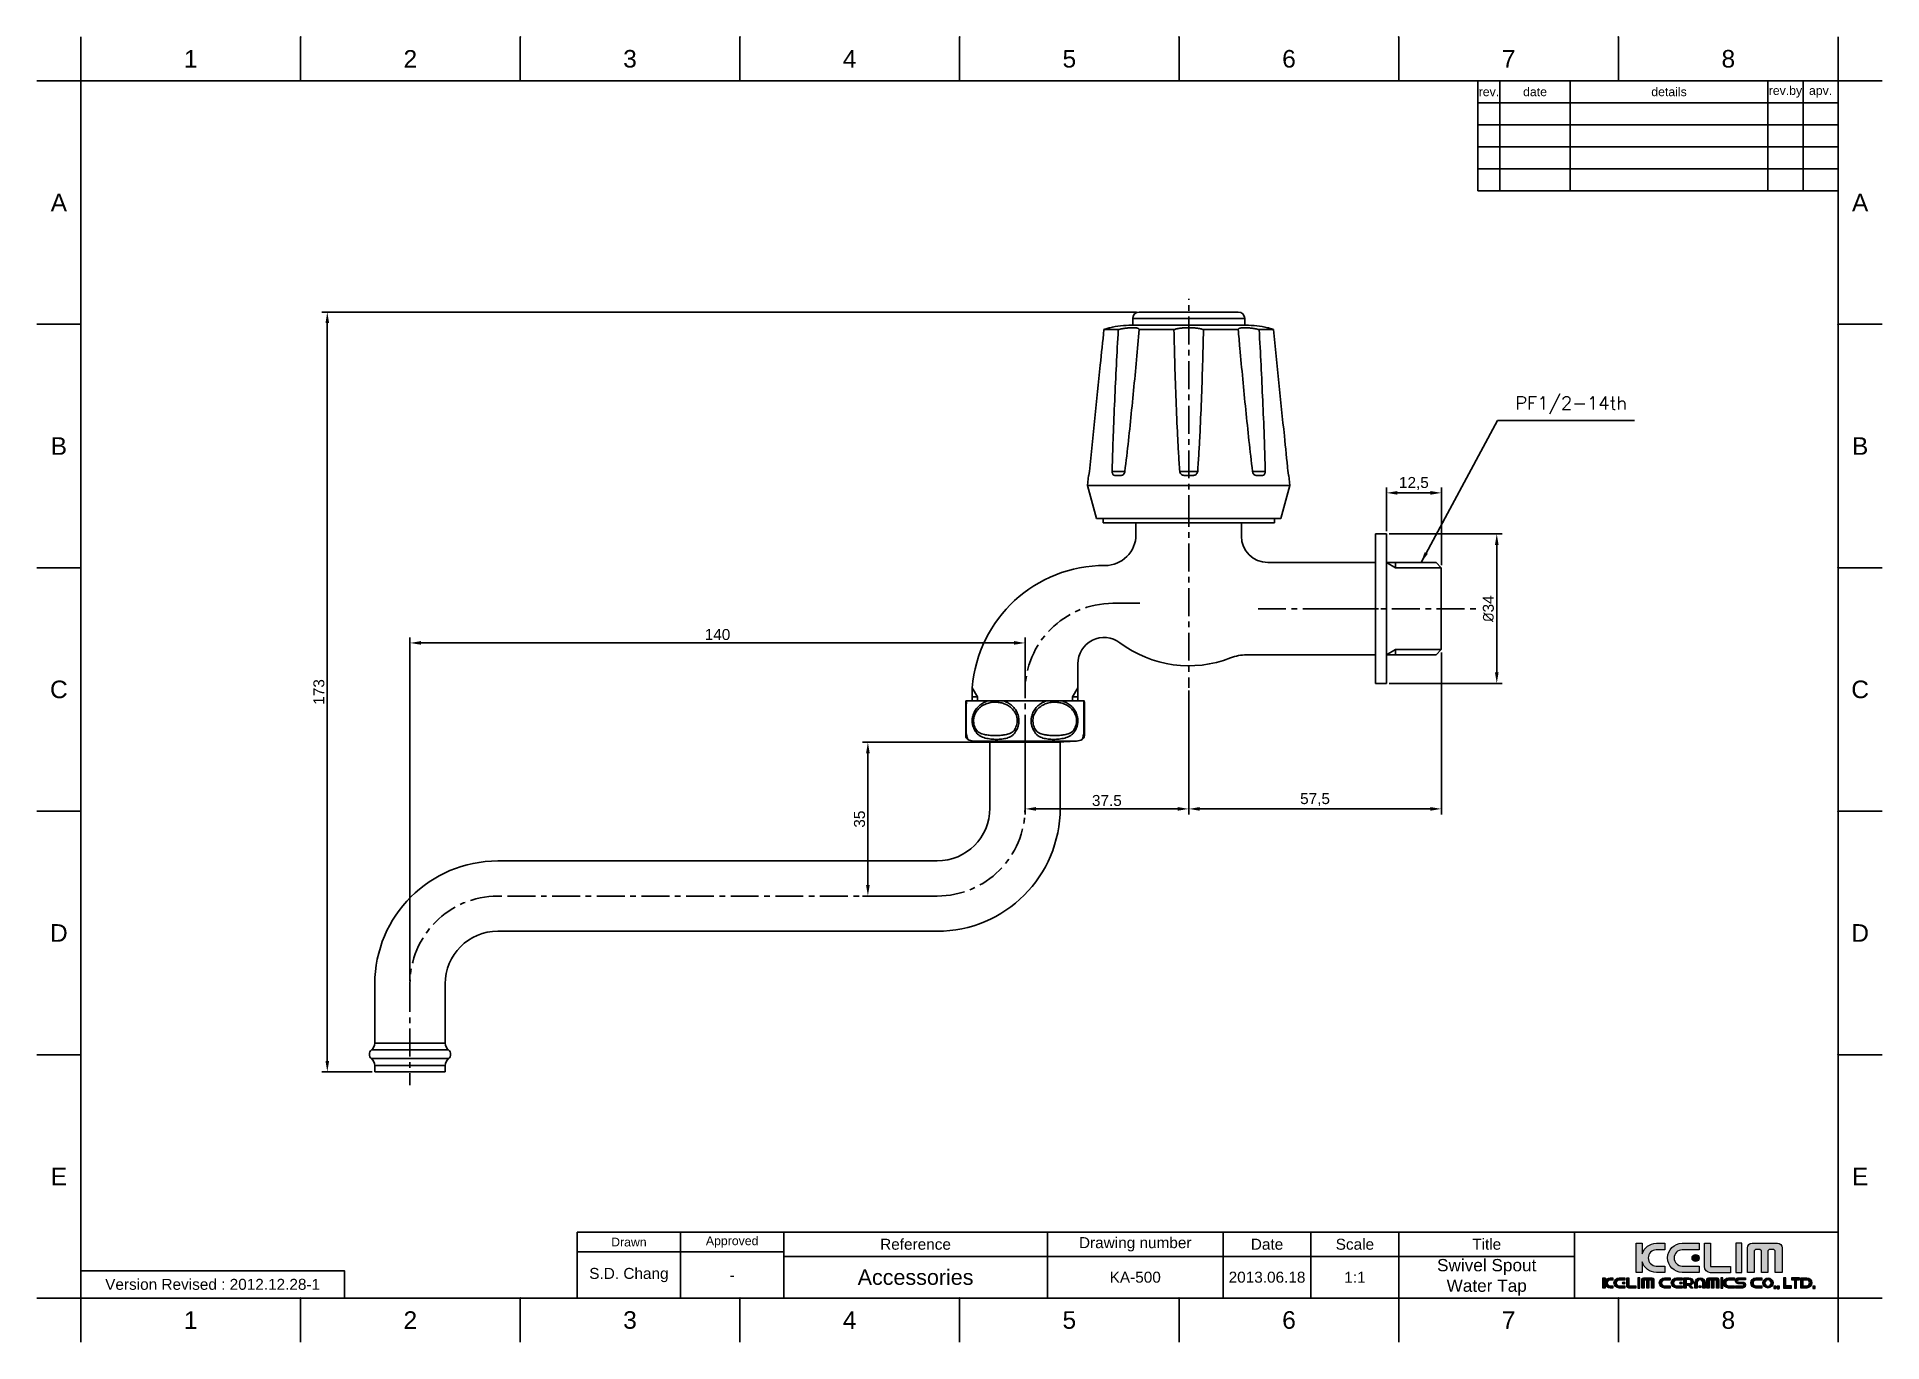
# Model space of a CAD drawing. Header units: millimetres. Extents: x 2354 to 4464, y 361 to 1407.
# Drawn here: x 2354.2 to 2774.2, y 1109.8 to 1406.8 of the extents above.
import ezdxf

# ---------------------------------------------------------------- set-up
doc = ezdxf.new("R2010")
doc.units = ezdxf.units.MM
doc.header["$LTSCALE"] = 0.1
doc.linetypes.add('CENTERX2', pattern=[101.6, 63.5, -12.7, 12.7, -12.7])
for name, color, linetype in [('02___PRT_ALL_AXES', 7, 'Continuous'), ('03___PRT_ALL_CURVES', 7, 'Continuous'), ('CENTER', 1, 'CENTERX2'), ('DIM', 3, 'Continuous'), ('FORM', 7, 'Continuous'), ('TEXT', 2, 'Continuous')]:
    doc.layers.add(name, color=color, linetype=linetype)
doc.styles.add('CADSG', font='romans.shx', dxfattribs={"bigfont": 'whgtxt.shx'})
doc.styles.get("Standard").update_dxf_attribs({"font": 'arial_0.ttf'})
doc.dimstyles.new('ISO-25', dxfattribs={"dimtxt": 2.5, "dimasz": 2.5, "dimexe": 1.25, "dimexo": 0.625, "dimtad": 1, "dimtxsty": 'Standard', "dimcen": 2.5, "dimadec": 0, "dimazin": 0, "dimtfac": 1, "dimtmove": 0, "dimatfit": 3, "dimfxl": 1, "dimarcsym": 0})

msp = doc.modelspace()

# ---------------------------------------------------------------- texts
at = {"char_height": 4, "attachment_point": 5}
for s, width, insert in [('1', 50, (2389.203, 1401.754)), ('2', 50, (2439.203, 1401.754)), ('3', 50, (2489.203, 1401.754)), ('4', 50, (2539.203, 1401.754)), ('5', 50, (2589.203, 1401.754)), ('6', 50, (2639.203, 1401.754)), ('7', 50, (2689.203, 1401.754)), ('8', 50, (2739.203, 1401.754)), ('A', 10, (2359.203, 1369.054)), ('A', 10, (2769.203, 1369.054)), ('B', 10, (2359.203, 1313.654)), ('B', 10, (2769.203, 1313.654)), ('C', 10, (2359.203, 1258.254)), ('C', 10, (2769.203, 1258.254)), ('D', 10, (2359.203, 1202.854)), ('D', 10, (2769.203, 1202.854)), ('E', 10, (2359.203, 1147.454)), ('E', 10, (2769.203, 1147.454)), ('1', 50, (2389.203, 1114.754)), ('2', 50, (2439.203, 1114.754)), ('3', 50, (2489.203, 1114.754)), ('4', 50, (2539.203, 1114.754)), ('5', 50, (2589.203, 1114.754)), ('6', 50, (2639.203, 1114.754)), ('7', 50, (2689.203, 1114.754)), ('8', 50, (2739.203, 1114.754))]:
    msp.add_mtext_dynamic_manual_height_columns(s, width=width, gutter_width=12.5, heights=[0], dxfattribs=dict(at, insert=insert))
at = {"layer": 'DIM', "color": 2, "insert": (2690.69, 1320.937), "char_height": 3, "attachment_point": 7, "style": 'CADSG'}
msp.add_mtext('PF1/2-14th', dxfattribs=at)
at = {"layer": 'TEXT', "attachment_point": 5}
for s, width, insert, char_height in [('rev.', 5, (2684.703, 1394.254), 2), ('date', 16, (2695.203, 1394.254), 2), ('details', 45, (2725.703, 1394.254), 2), ('rev.by', 8, (2752.203, 1394.254), 2), ('apv.', 8, (2760.203, 1394.254), 2), ('Drawn', 23.5, (2488.953, 1132.504), 2), ('Approved', 23.5, (2512.453, 1132.504), 2), ('Reference', 60, (2554.203, 1132.004), 2.5), ('Drawing number', 40, (2604.203, 1132.004), 2.5), ('Date', 20, (2634.203, 1132.004), 2.5), ('Scale', 20, (2654.203, 1132.004), 2.5), ('Title', 40, (2684.203, 1132.004), 2.5), ('S.D. Chang', 23.5, (2488.953, 1125.004), 2.5), ('Accessories', 60, (2554.203, 1124.504), 3.5), ('KA-500', 40, (2604.203, 1124.504), 2.5), ('2013.06.18', 20, (2634.203, 1124.504), 2.5), ('1:1', 20, (2654.203, 1124.504), 2.5), ('Swivel Spout \\PWater Tap', 40, (2684.203, 1124.504), 2.8), ('Version Revised : 2012.12.28-1', 60, (2394.203, 1122.879), 2.5), ('-', 23.5, (2512.453, 1125.004), 2.5)]:
    msp.add_mtext_dynamic_manual_height_columns(s, width=width, gutter_width=12.5, heights=[0], dxfattribs=dict(at, insert=insert, char_height=char_height))

# ---------------------------------------------------------------- blocks, each defined once
blk = doc.blocks.new('*D182')
at = {"layer": 'Defpoints', "color": 0, "transparency": 16777216}
for p in [(2420.3, 1344.15), (2605.13, 1344.15), (2431.12, 1171.25)]:
    blk.add_point(p, dxfattribs=at)
at = {"layer": 'DIM', "color": 0, "lineweight": -2, "transparency": 16777216}
for p, q in [((2604.5, 1344.15), (2419.05, 1344.15)), ((2420.3, 1173.75), (2420.3, 1341.65)), ((2430.49, 1171.25), (2419.05, 1171.25))]:
    blk.add_line(p, q, dxfattribs=at)
at = {"layer": 'DIM', "color": 0, "transparency": 16777216}
for points in [[(2419.89, 1341.65), (2420.72, 1341.65), (2420.3, 1344.15)], [(2419.89, 1173.75), (2420.72, 1173.75), (2420.3, 1171.25)]]:
    blk.add_solid(points, dxfattribs=at)
at = {"layer": 'DIM', "color": 0, "transparency": 16777216, "insert": (2418.4, 1257.7), "char_height": 2.5, "attachment_point": 5, "rotation": 90}
blk.add_mtext('173', dxfattribs=at)
blk = doc.blocks.new('*D183')
at = {"layer": 'Defpoints', "color": 0, "transparency": 16777216}
for p in [(2579.12, 1268.85), (2579.12, 1255.65), (2439.12, 1191.25)]:
    blk.add_point(p, dxfattribs=at)
at = {"layer": 'DIM', "color": 0, "lineweight": -2, "transparency": 16777216}
for p, q in [((2439.12, 1191.87), (2439.12, 1270.1)), ((2441.62, 1268.85), (2576.62, 1268.85)), ((2579.12, 1256.27), (2579.12, 1270.1))]:
    blk.add_line(p, q, dxfattribs=at)
at = {"layer": 'DIM', "color": 0, "transparency": 16777216}
for points in [[(2441.62, 1269.27), (2441.62, 1268.44), (2439.12, 1268.85)], [(2576.62, 1269.27), (2576.62, 1268.44), (2579.12, 1268.85)]]:
    blk.add_solid(points, dxfattribs=at)
at = {"layer": 'DIM', "color": 0, "transparency": 16777216, "insert": (2509.12, 1270.75), "char_height": 2.5, "attachment_point": 5}
blk.add_mtext('140', dxfattribs=at)
blk = doc.blocks.new('*D184')
at = {"layer": 'Defpoints', "color": 0, "transparency": 16777216}
for p in [(2616.38, 1258.66), (2579.12, 1246.15), (2616.38, 1231.08)]:
    blk.add_point(p, dxfattribs=at)
at = {"layer": 'DIM', "color": 0, "lineweight": -2, "transparency": 16777216}
for p, q in [((2616.38, 1258.03), (2616.38, 1229.83)), ((2579.12, 1245.52), (2579.12, 1229.83)), ((2581.62, 1231.08), (2613.88, 1231.08))]:
    blk.add_line(p, q, dxfattribs=at)
at = {"layer": 'DIM', "color": 0, "transparency": 16777216}
for points in [[(2581.62, 1231.5), (2581.62, 1230.67), (2579.12, 1231.08)], [(2613.88, 1231.5), (2613.88, 1230.67), (2616.38, 1231.08)]]:
    blk.add_solid(points, dxfattribs=at)
at = {"layer": 'DIM', "color": 0, "transparency": 16777216, "insert": (2597.75, 1232.98), "char_height": 2.5, "attachment_point": 5}
blk.add_mtext('37.5', dxfattribs=at)
blk = doc.blocks.new('*D185')
at = {"layer": 'Defpoints', "color": 0, "transparency": 16777216}
for p in [(2673.88, 1267.34), (2616.38, 1258.66), (2673.88, 1231.08)]:
    blk.add_point(p, dxfattribs=at)
at = {"layer": 'DIM', "color": 0, "lineweight": -2, "transparency": 16777216}
for p, q in [((2673.88, 1266.71), (2673.88, 1229.83)), ((2616.38, 1258.03), (2616.38, 1229.83)), ((2618.88, 1231.08), (2671.38, 1231.08))]:
    blk.add_line(p, q, dxfattribs=at)
at = {"layer": 'DIM', "color": 0, "transparency": 16777216}
for points in [[(2618.88, 1231.5), (2618.88, 1230.67), (2616.38, 1231.08)], [(2671.38, 1231.5), (2671.38, 1230.67), (2673.88, 1231.08)]]:
    blk.add_solid(points, dxfattribs=at)
at = {"layer": 'DIM', "color": 0, "transparency": 16777216, "insert": (2645.13, 1233.2), "char_height": 2.5, "attachment_point": 5}
blk.add_mtext('57,5', dxfattribs=at)
blk = doc.blocks.new('*D186')
at = {"layer": 'Defpoints', "color": 0, "transparency": 16777216}
for p in [(2661.38, 1293.65), (2661.38, 1259.65), (2686.49, 1259.65)]:
    blk.add_point(p, dxfattribs=at)
at = {"layer": 'DIM', "color": 0, "lineweight": -2, "transparency": 16777216}
for p, q in [((2662, 1293.65), (2687.74, 1293.65)), ((2686.49, 1291.15), (2686.49, 1262.15)), ((2662, 1259.65), (2687.74, 1259.65))]:
    blk.add_line(p, q, dxfattribs=at)
at = {"layer": 'DIM', "color": 0, "transparency": 16777216}
for points in [[(2686.08, 1291.15), (2686.91, 1291.15), (2686.49, 1293.65)], [(2686.08, 1262.15), (2686.91, 1262.15), (2686.49, 1259.65)]]:
    blk.add_solid(points, dxfattribs=at)
at = {"layer": 'DIM', "color": 0, "transparency": 16777216, "insert": (2684.59, 1276.65), "char_height": 2.5, "attachment_point": 5, "rotation": 90}
blk.add_mtext('{\\fISOCPEUR|b0|i0|c0|p34;%%C}34', dxfattribs=at)
blk = doc.blocks.new('*D187')
at = {"layer": 'Defpoints', "color": 0, "transparency": 16777216}
for p in [(2673.88, 1303), (2661.38, 1293.65), (2673.88, 1285.96)]:
    blk.add_point(p, dxfattribs=at)
at = {"layer": 'DIM', "color": 0, "lineweight": -2, "transparency": 16777216}
for p, q in [((2661.38, 1294.27), (2661.38, 1304.25)), ((2663.88, 1303), (2671.38, 1303)), ((2673.88, 1286.58), (2673.88, 1304.25))]:
    blk.add_line(p, q, dxfattribs=at)
at = {"layer": 'DIM', "color": 0, "transparency": 16777216}
for points in [[(2663.88, 1303.42), (2663.88, 1302.58), (2661.38, 1303)], [(2671.38, 1303.42), (2671.38, 1302.58), (2673.88, 1303)]]:
    blk.add_solid(points, dxfattribs=at)
at = {"layer": 'DIM', "color": 0, "transparency": 16777216, "insert": (2667.63, 1305.13), "char_height": 2.5, "attachment_point": 5}
blk.add_mtext('12,5', dxfattribs=at)
blk = doc.blocks.new('*D188')
at = {"layer": 'Defpoints', "color": 0, "transparency": 16777216}
for p in [(2579.12, 1246.25), (2543.35, 1211.25), (2559.12, 1211.25)]:
    blk.add_point(p, dxfattribs=at)
at = {"layer": 'DIM', "color": 0, "lineweight": -2, "transparency": 16777216}
for p, q in [((2578.49, 1246.25), (2542.1, 1246.25)), ((2543.35, 1243.75), (2543.35, 1213.75)), ((2558.49, 1211.25), (2542.1, 1211.25))]:
    blk.add_line(p, q, dxfattribs=at)
at = {"layer": 'DIM', "color": 0, "transparency": 16777216}
for points in [[(2542.94, 1243.75), (2543.77, 1243.75), (2543.35, 1246.25)], [(2542.94, 1213.75), (2543.77, 1213.75), (2543.35, 1211.25)]]:
    blk.add_solid(points, dxfattribs=at)
at = {"layer": 'DIM', "color": 0, "transparency": 16777216, "insert": (2541.45, 1228.75), "char_height": 2.5, "attachment_point": 5, "rotation": 90}
blk.add_mtext('35', dxfattribs=at)

# ---------------------------------------------------------------- dimensions: what is measured, and where the dimension line sits
at = {"layer": 'DIM'}
for base, p1, p2, text, picture, middle in [((2420.302, 1344.147), (2431.12, 1171.245), (2605.125, 1344.147), '173', '*D182', (2418.4, 1257.696)), ((2686.493, 1259.647), (2661.375, 1293.647), (2661.375, 1259.647), '{\\fISOCPEUR|b0|i0|c0|p34;%%C}<>', '*D186', (2684.59, 1276.647)), ((2543.354, 1211.245), (2579.12, 1246.245), (2559.12, 1211.245), '35', '*D188', (2541.452, 1228.745))]:
    dim = msp.add_linear_dim(base=base, p1=p1, p2=p2, angle=90, text=text, dimstyle='ISO-25', dxfattribs=at)
    dim.commit()
    dim.dimension.update_dxf_attribs({"geometry": picture, "text_midpoint": middle})
for base, p1, p2, picture, middle in [((2673.875, 1303.001), (2661.375, 1293.647), (2673.875, 1285.957), '*D187', (2667.625, 1305.129)), ((2673.875, 1231.082), (2616.375, 1258.657), (2673.875, 1267.337), '*D185', (2645.125, 1233.204))]:
    dim = msp.add_linear_dim(base=base, p1=p1, p2=p2, dimstyle='ISO-25', dxfattribs=at)
    dim.commit()
    dim.dimension.update_dxf_attribs({"geometry": picture, "text_midpoint": middle})
for base, p1, p2, text, picture, middle in [((2579.12, 1268.853), (2439.12, 1191.245), (2579.12, 1255.647), '140', '*D183', (2509.12, 1270.754)), ((2616.375, 1231.082), (2579.12, 1246.147), (2616.375, 1258.657), '37.5', '*D184', (2597.747, 1232.984))]:
    dim = msp.add_linear_dim(base=base, p1=p1, p2=p2, text=text, dimstyle='ISO-25', dxfattribs=at)
    dim.commit()
    dim.dimension.update_dxf_attribs({"geometry": picture, "text_midpoint": middle})

# ---------------------------------------------------------------- hatches: boundary and pattern name
at = {"layer": 'TEXT'}
h = msp.add_hatch(color=2, dxfattribs=at)
h.dxf.hatch_style = 2
edge = h.paths.add_edge_path()
edge.add_spline(control_points=[(2724.732, 1127.066), (2724.732, 1127.066), (2722.803, 1127.066), (2722.803, 1127.066), (2721.788, 1127.066), (2720.971, 1127.883), (2720.971, 1128.895), (2720.971, 1129.911), (2721.788, 1130.728), (2722.803, 1130.728), (2722.803, 1130.728), (2724.732, 1130.728), (2724.732, 1130.728), (2724.732, 1130.728), (2724.732, 1132.241), (2724.732, 1132.241), (2724.732, 1132.241), (2722.825, 1132.241), (2722.825, 1132.241), (2721.299, 1132.241), (2720.018, 1131.219), (2719.627, 1129.82), (2719.627, 1129.82), (2719.627, 1132.289), (2719.627, 1132.289), (2719.627, 1132.289), (2718.216, 1132.289), (2718.216, 1132.289), (2718.216, 1132.289), (2718.216, 1125.551), (2718.216, 1125.551), (2718.216, 1125.551), (2719.627, 1125.551), (2719.627, 1125.551), (2719.627, 1125.551), (2719.627, 1128.023), (2719.627, 1128.023), (2720.018, 1126.625), (2721.299, 1125.598), (2722.825, 1125.598), (2722.825, 1125.598), (2724.732, 1125.598), (2724.732, 1125.598), (2724.732, 1125.598), (2724.732, 1127.066), (2724.732, 1127.066)], knot_values=[0, 0, 0, 0, 1, 1, 1, 2, 2, 2, 3, 3, 3, 4, 4, 4, 5, 5, 5, 6, 6, 6, 7, 7, 7, 8, 8, 8, 9, 9, 9, 10, 10, 10, 11, 11, 11, 12, 12, 12, 13, 13, 13, 14, 14, 14, 15, 15, 15, 15], degree=3, periodic=0)
h = msp.add_hatch(color=256, dxfattribs=at)
h.dxf.hatch_style = 2
edge = h.paths.add_edge_path()
edge.add_spline(control_points=[(2728.715, 1125.598), (2728.715, 1125.598), (2732.555, 1125.598), (2732.555, 1125.598), (2732.555, 1125.598), (2732.555, 1127.066), (2732.555, 1127.066), (2732.555, 1127.066), (2728.69, 1127.066), (2728.69, 1127.066), (2727.678, 1127.066), (2726.86, 1127.883), (2726.86, 1128.895), (2726.86, 1129.911), (2727.677, 1130.728), (2728.69, 1130.728), (2728.69, 1130.728), (2732.555, 1130.728), (2732.555, 1130.728), (2732.555, 1130.728), (2732.555, 1132.241), (2732.555, 1132.241), (2732.555, 1132.241), (2728.715, 1132.241), (2728.715, 1132.241), (2726.878, 1132.241), (2725.393, 1130.759), (2725.393, 1128.921), (2725.393, 1127.087), (2726.878, 1125.598), (2728.715, 1125.598)], knot_values=[0, 0, 0, 0, 1, 1, 1, 2, 2, 2, 3, 3, 3, 4, 4, 4, 5, 5, 5, 6, 6, 6, 7, 7, 7, 8, 8, 8, 9, 9, 9, 10, 10, 10, 10], degree=3, periodic=0)
h = msp.add_hatch(color=2, dxfattribs=at)
h.dxf.hatch_style = 2
edge = h.paths.add_edge_path()
edge.add_spline(control_points=[(2735.159, 1125.547), (2735.159, 1125.547), (2739.698, 1125.547), (2739.698, 1125.547), (2739.698, 1125.547), (2739.698, 1126.961), (2739.698, 1126.961), (2739.698, 1126.961), (2735.169, 1126.961), (2735.169, 1126.961), (2735.169, 1126.961), (2735.164, 1126.946), (2735.164, 1126.946), (2735.164, 1126.946), (2735.164, 1132.289), (2735.164, 1132.289), (2735.164, 1132.289), (2733.749, 1132.289), (2733.749, 1132.289), (2733.749, 1132.289), (2733.749, 1126.961), (2733.749, 1126.961), (2733.749, 1126.961), (2733.744, 1126.966), (2733.744, 1126.966), (2733.744, 1126.181), (2734.381, 1125.541), (2735.169, 1125.541), (2735.169, 1125.541), (2735.159, 1125.547), (2735.159, 1125.547)], knot_values=[0, 0, 0, 0, 1, 1, 1, 2, 2, 2, 3, 3, 3, 4, 4, 4, 5, 5, 5, 6, 6, 6, 7, 7, 7, 8, 8, 8, 9, 9, 9, 10, 10, 10, 10], degree=3, periodic=0)
h = msp.add_hatch(color=2, dxfattribs=at)
h.dxf.hatch_style = 2
h.paths.add_polyline_path([(2742.289, 1132.289), (2740.876, 1132.289), (2740.876, 1125.551), (2742.289, 1125.551)])
h = msp.add_hatch(color=2, dxfattribs=at)
h.dxf.hatch_style = 2
edge = h.paths.add_edge_path()
edge.add_spline(control_points=[(2750.363, 1132.257), (2750.363, 1132.257), (2744.61, 1132.257), (2744.61, 1132.257), (2744.018, 1132.257), (2743.539, 1131.781), (2743.539, 1131.194), (2743.539, 1131.194), (2743.539, 1125.562), (2743.539, 1125.562), (2743.539, 1125.562), (2745.068, 1125.562), (2745.068, 1125.562), (2745.068, 1125.562), (2745.068, 1130.497), (2745.068, 1130.497), (2745.068, 1130.497), (2745.385, 1130.817), (2745.385, 1130.817), (2745.385, 1130.817), (2746.41, 1130.817), (2746.41, 1130.817), (2746.41, 1130.817), (2746.73, 1130.497), (2746.73, 1130.497), (2746.73, 1130.497), (2746.73, 1125.562), (2746.73, 1125.562), (2746.73, 1125.562), (2748.206, 1125.562), (2748.206, 1125.562), (2748.206, 1125.562), (2748.206, 1130.497), (2748.206, 1130.497), (2748.206, 1130.497), (2748.529, 1130.817), (2748.529, 1130.817), (2748.529, 1130.817), (2749.55, 1130.817), (2749.55, 1130.817), (2749.55, 1130.817), (2749.868, 1130.497), (2749.868, 1130.497), (2749.868, 1130.497), (2749.868, 1125.562), (2749.868, 1125.562), (2749.868, 1125.562), (2751.433, 1125.562), (2751.433, 1125.562), (2751.433, 1125.562), (2751.433, 1131.194), (2751.433, 1131.194), (2751.433, 1131.781), (2750.952, 1132.257), (2750.363, 1132.257)], knot_values=[0, 0, 0, 0, 1, 1, 1, 2, 2, 2, 3, 3, 3, 4, 4, 4, 5, 5, 5, 6, 6, 6, 7, 7, 7, 8, 8, 8, 9, 9, 9, 10, 10, 10, 11, 11, 11, 12, 12, 12, 13, 13, 13, 14, 14, 14, 15, 15, 15, 16, 16, 16, 17, 17, 17, 18, 18, 18, 18], degree=3, periodic=0)
h = msp.add_hatch(color=2, dxfattribs=at)
h.dxf.hatch_style = 2
edge = h.paths.add_edge_path()
edge.add_spline(control_points=[(2730.936, 1128.895), (2730.936, 1128.454), (2731.292, 1128.092), (2731.735, 1128.092), (2732.177, 1128.092), (2732.536, 1128.454), (2732.536, 1128.895), (2732.536, 1129.339), (2732.177, 1129.695), (2731.735, 1129.695), (2731.292, 1129.695), (2730.936, 1129.339), (2730.936, 1128.895)], knot_values=[0, 0, 0, 0, 1, 1, 1, 2, 2, 2, 3, 3, 3, 4, 4, 4, 4], degree=3, periodic=0)
h = msp.add_hatch(color=2, dxfattribs=at)
h.dxf.hatch_style = 2
edge = h.paths.add_edge_path()
edge.add_spline(control_points=[(2711.165, 1123.52), (2711.165, 1123.52), (2711.165, 1124.385), (2711.165, 1124.385), (2711.165, 1124.385), (2710.673, 1124.385), (2710.673, 1124.385), (2710.673, 1124.385), (2710.673, 1122.035), (2710.673, 1122.035), (2710.673, 1122.035), (2711.165, 1122.035), (2711.165, 1122.035), (2711.165, 1122.035), (2711.165, 1122.901), (2711.165, 1122.901), (2711.3, 1122.412), (2711.747, 1122.052), (2712.281, 1122.052), (2712.281, 1122.052), (2712.945, 1122.052), (2712.945, 1122.052), (2712.945, 1122.052), (2712.945, 1122.563), (2712.945, 1122.563), (2712.945, 1122.563), (2712.272, 1122.563), (2712.272, 1122.563), (2711.919, 1122.563), (2711.633, 1122.848), (2711.633, 1123.201), (2711.633, 1123.555), (2711.919, 1123.84), (2712.272, 1123.84), (2712.272, 1123.84), (2712.945, 1123.84), (2712.945, 1123.84), (2712.945, 1123.84), (2712.945, 1124.369), (2712.945, 1124.369), (2712.945, 1124.369), (2712.281, 1124.369), (2712.281, 1124.369), (2711.747, 1124.369), (2711.3, 1124.01), (2711.165, 1123.52)], knot_values=[0, 0, 0, 0, 1, 1, 1, 2, 2, 2, 3, 3, 3, 4, 4, 4, 5, 5, 5, 6, 6, 6, 7, 7, 7, 8, 8, 8, 9, 9, 9, 10, 10, 10, 11, 11, 11, 12, 12, 12, 13, 13, 13, 14, 14, 14, 15, 15, 15, 15], degree=3, periodic=0)
h = msp.add_hatch(color=2, dxfattribs=at)
h.dxf.hatch_style = 2
edge = h.paths.add_edge_path()
edge.add_spline(control_points=[(2713.176, 1123.21), (2713.176, 1122.571), (2713.694, 1122.052), (2714.334, 1122.052), (2714.334, 1122.052), (2715.674, 1122.052), (2715.674, 1122.052), (2715.674, 1122.052), (2715.674, 1122.563), (2715.674, 1122.563), (2715.674, 1122.563), (2714.326, 1122.563), (2714.326, 1122.563), (2713.973, 1122.563), (2713.687, 1122.848), (2713.687, 1123.201), (2713.687, 1123.555), (2713.972, 1123.84), (2714.326, 1123.84), (2714.326, 1123.84), (2715.674, 1123.84), (2715.674, 1123.84), (2715.674, 1123.84), (2715.674, 1124.369), (2715.674, 1124.369), (2715.674, 1124.369), (2714.334, 1124.369), (2714.334, 1124.369), (2713.694, 1124.369), (2713.176, 1123.851), (2713.176, 1123.21)], knot_values=[0, 0, 0, 0, 1, 1, 1, 2, 2, 2, 3, 3, 3, 4, 4, 4, 5, 5, 5, 6, 6, 6, 7, 7, 7, 8, 8, 8, 9, 9, 9, 10, 10, 10, 10], degree=3, periodic=0)
h = msp.add_hatch(color=2, dxfattribs=at)
h.dxf.hatch_style = 2
edge = h.paths.add_edge_path()
edge.add_spline(control_points=[(2715.109, 1123.201), (2715.109, 1123.047), (2715.233, 1122.921), (2715.388, 1122.921), (2715.542, 1122.921), (2715.667, 1123.047), (2715.667, 1123.201), (2715.667, 1123.356), (2715.542, 1123.48), (2715.388, 1123.48), (2715.233, 1123.48), (2715.109, 1123.356), (2715.109, 1123.201)], knot_values=[0, 0, 0, 0, 1, 1, 1, 2, 2, 2, 3, 3, 3, 4, 4, 4, 4], degree=3, periodic=0)
h = msp.add_hatch(color=2, dxfattribs=at)
h.dxf.hatch_style = 2
edge = h.paths.add_edge_path()
edge.add_spline(control_points=[(2716.583, 1122.521), (2716.583, 1122.521), (2716.583, 1124.385), (2716.583, 1124.385), (2716.583, 1124.385), (2716.09, 1124.385), (2716.09, 1124.385), (2716.09, 1124.385), (2716.09, 1122.526), (2716.09, 1122.526), (2716.09, 1122.526), (2716.088, 1122.529), (2716.088, 1122.529), (2716.088, 1122.254), (2716.31, 1122.031), (2716.585, 1122.031), (2716.585, 1122.031), (2716.582, 1122.033), (2716.582, 1122.033), (2716.582, 1122.033), (2718.165, 1122.033), (2718.165, 1122.033), (2718.165, 1122.033), (2718.165, 1122.526), (2718.165, 1122.526), (2718.165, 1122.526), (2716.585, 1122.526), (2716.585, 1122.526), (2716.585, 1122.526), (2716.583, 1122.521), (2716.583, 1122.521)], knot_values=[0, 0, 0, 0, 1, 1, 1, 2, 2, 2, 3, 3, 3, 4, 4, 4, 5, 5, 5, 6, 6, 6, 7, 7, 7, 8, 8, 8, 9, 9, 9, 10, 10, 10, 10], degree=3, periodic=0)
h = msp.add_hatch(color=2, dxfattribs=at)
h.dxf.hatch_style = 2
h.paths.add_polyline_path([(2718.576, 1122.035), (2719.068, 1122.035), (2719.068, 1124.385), (2718.576, 1124.385)])
h = msp.add_hatch(color=2, dxfattribs=at)
h.dxf.hatch_style = 2
edge = h.paths.add_edge_path()
edge.add_spline(control_points=[(2721.884, 1124.374), (2721.884, 1124.374), (2719.878, 1124.374), (2719.878, 1124.374), (2719.672, 1124.374), (2719.505, 1124.208), (2719.505, 1124.003), (2719.505, 1124.003), (2719.505, 1122.039), (2719.505, 1122.039), (2719.505, 1122.039), (2720.038, 1122.039), (2720.038, 1122.039), (2720.038, 1122.039), (2720.038, 1123.76), (2720.038, 1123.76), (2720.038, 1123.76), (2720.148, 1123.871), (2720.148, 1123.871), (2720.148, 1123.871), (2720.506, 1123.871), (2720.506, 1123.871), (2720.506, 1123.871), (2720.617, 1123.76), (2720.617, 1123.76), (2720.617, 1123.76), (2720.617, 1122.039), (2720.617, 1122.039), (2720.617, 1122.039), (2721.132, 1122.039), (2721.132, 1122.039), (2721.132, 1122.039), (2721.132, 1123.76), (2721.132, 1123.76), (2721.132, 1123.76), (2721.245, 1123.871), (2721.245, 1123.871), (2721.245, 1123.871), (2721.601, 1123.871), (2721.601, 1123.871), (2721.601, 1123.871), (2721.712, 1123.76), (2721.712, 1123.76), (2721.712, 1123.76), (2721.712, 1122.039), (2721.712, 1122.039), (2721.712, 1122.039), (2722.258, 1122.039), (2722.258, 1122.039), (2722.258, 1122.039), (2722.258, 1124.003), (2722.258, 1124.003), (2722.258, 1124.208), (2722.09, 1124.374), (2721.884, 1124.374)], knot_values=[0, 0, 0, 0, 1, 1, 1, 2, 2, 2, 3, 3, 3, 4, 4, 4, 5, 5, 5, 6, 6, 6, 7, 7, 7, 8, 8, 8, 9, 9, 9, 10, 10, 10, 11, 11, 11, 12, 12, 12, 13, 13, 13, 14, 14, 14, 15, 15, 15, 16, 16, 16, 17, 17, 17, 18, 18, 18, 18], degree=3, periodic=0)
h = msp.add_hatch(color=2, dxfattribs=at)
h.dxf.hatch_style = 2
edge = h.paths.add_edge_path()
edge.add_spline(control_points=[(2723.489, 1123.21), (2723.489, 1122.571), (2724.007, 1122.052), (2724.648, 1122.052), (2724.648, 1122.052), (2725.987, 1122.052), (2725.987, 1122.052), (2725.987, 1122.052), (2725.987, 1122.563), (2725.987, 1122.563), (2725.987, 1122.563), (2724.639, 1122.563), (2724.639, 1122.563), (2724.286, 1122.563), (2724.001, 1122.848), (2724.001, 1123.201), (2724.001, 1123.555), (2724.286, 1123.84), (2724.639, 1123.84), (2724.639, 1123.84), (2725.987, 1123.84), (2725.987, 1123.84), (2725.987, 1123.84), (2725.987, 1124.369), (2725.987, 1124.369), (2725.987, 1124.369), (2724.648, 1124.369), (2724.648, 1124.369), (2724.007, 1124.369), (2723.489, 1123.851), (2723.489, 1123.21)], knot_values=[0, 0, 0, 0, 1, 1, 1, 2, 2, 2, 3, 3, 3, 4, 4, 4, 5, 5, 5, 6, 6, 6, 7, 7, 7, 8, 8, 8, 9, 9, 9, 10, 10, 10, 10], degree=3, periodic=0)
h = msp.add_hatch(color=2, dxfattribs=at)
h.dxf.hatch_style = 2
edge = h.paths.add_edge_path()
edge.add_spline(control_points=[(2726.218, 1123.21), (2726.218, 1122.571), (2726.736, 1122.052), (2727.376, 1122.052), (2727.376, 1122.052), (2728.716, 1122.052), (2728.716, 1122.052), (2728.716, 1122.052), (2728.716, 1122.563), (2728.716, 1122.563), (2728.716, 1122.563), (2727.368, 1122.563), (2727.368, 1122.563), (2727.015, 1122.563), (2726.729, 1122.848), (2726.729, 1123.201), (2726.729, 1123.555), (2727.015, 1123.84), (2727.368, 1123.84), (2727.368, 1123.84), (2728.716, 1123.84), (2728.716, 1123.84), (2728.716, 1123.84), (2728.716, 1124.369), (2728.716, 1124.369), (2728.716, 1124.369), (2727.376, 1124.369), (2727.376, 1124.369), (2726.736, 1124.369), (2726.218, 1123.851), (2726.218, 1123.21)], knot_values=[0, 0, 0, 0, 1, 1, 1, 2, 2, 2, 3, 3, 3, 4, 4, 4, 5, 5, 5, 6, 6, 6, 7, 7, 7, 8, 8, 8, 9, 9, 9, 10, 10, 10, 10], degree=3, periodic=0)
h = msp.add_hatch(color=2, dxfattribs=at)
h.dxf.hatch_style = 2
edge = h.paths.add_edge_path()
edge.add_spline(control_points=[(2728.151, 1123.201), (2728.151, 1123.047), (2728.275, 1122.921), (2728.43, 1122.921), (2728.584, 1122.921), (2728.709, 1123.047), (2728.709, 1123.201), (2728.709, 1123.356), (2728.584, 1123.48), (2728.43, 1123.48), (2728.275, 1123.48), (2728.151, 1123.356), (2728.151, 1123.201)], knot_values=[0, 0, 0, 0, 1, 1, 1, 2, 2, 2, 3, 3, 3, 4, 4, 4, 4], degree=3, periodic=0)
h = msp.add_hatch(color=2, dxfattribs=at)
h.dxf.hatch_style = 2
edge = h.paths.add_edge_path()
edge.add_spline(control_points=[(2731.205, 1123.519), (2731.205, 1123.997), (2730.767, 1124.385), (2730.226, 1124.385), (2730.226, 1124.385), (2729.586, 1124.385), (2729.586, 1124.385), (2729.586, 1124.385), (2729.094, 1124.385), (2729.094, 1124.385), (2729.094, 1124.385), (2729.094, 1124.002), (2729.094, 1124.002), (2729.094, 1124.002), (2729.094, 1123.048), (2729.094, 1123.048), (2729.094, 1123.048), (2729.094, 1122.653), (2729.094, 1122.653), (2729.094, 1122.653), (2729.094, 1122.035), (2729.094, 1122.035), (2729.094, 1122.035), (2729.586, 1122.035), (2729.586, 1122.035), (2729.586, 1122.035), (2729.586, 1122.653), (2729.586, 1122.653), (2729.586, 1122.653), (2730.186, 1122.653), (2730.186, 1122.653), (2730.186, 1122.653), (2730.71, 1122.035), (2730.71, 1122.035), (2730.71, 1122.035), (2731.203, 1122.035), (2731.203, 1122.035), (2731.203, 1122.035), (2730.618, 1122.726), (2730.618, 1122.726), (2730.963, 1122.859), (2731.205, 1123.163), (2731.205, 1123.519)], knot_values=[0, 0, 0, 0, 1, 1, 1, 2, 2, 2, 3, 3, 3, 4, 4, 4, 5, 5, 5, 6, 6, 6, 7, 7, 7, 8, 8, 8, 9, 9, 9, 10, 10, 10, 11, 11, 11, 12, 12, 12, 13, 13, 13, 14, 14, 14, 14], degree=3, periodic=0)
edge = h.paths.add_edge_path()
edge.add_spline(control_points=[(2730.233, 1123.048), (2730.233, 1123.048), (2729.586, 1123.048), (2729.586, 1123.048), (2729.586, 1123.048), (2729.586, 1124.002), (2729.586, 1124.002), (2729.586, 1124.002), (2730.233, 1124.002), (2730.233, 1124.002), (2730.532, 1124.002), (2730.772, 1123.789), (2730.772, 1123.525), (2730.772, 1123.261), (2730.532, 1123.048), (2730.233, 1123.048)], knot_values=[0, 0, 0, 0, 1, 1, 1, 2, 2, 2, 3, 3, 3, 4, 4, 4, 5, 5, 5, 5], degree=3, periodic=0)
h = msp.add_hatch(color=2, dxfattribs=at)
h.dxf.hatch_style = 2
edge = h.paths.add_edge_path()
edge.add_spline(control_points=[(2732.76, 1124.369), (2732.121, 1124.369), (2731.601, 1123.888), (2731.601, 1123.294), (2731.601, 1123.294), (2731.601, 1122.052), (2731.601, 1122.052), (2731.601, 1122.052), (2732.112, 1122.052), (2732.112, 1122.052), (2732.112, 1122.052), (2732.112, 1123.302), (2732.112, 1123.302), (2732.112, 1123.629), (2732.398, 1123.894), (2732.751, 1123.894), (2733.105, 1123.894), (2733.39, 1123.63), (2733.39, 1123.302), (2733.39, 1123.302), (2733.39, 1122.052), (2733.39, 1122.052), (2733.39, 1122.052), (2733.918, 1122.052), (2733.918, 1122.052), (2733.918, 1122.052), (2733.918, 1123.294), (2733.918, 1123.294), (2733.918, 1123.888), (2733.401, 1124.369), (2732.76, 1124.369)], knot_values=[0, 0, 0, 0, 1, 1, 1, 2, 2, 2, 3, 3, 3, 4, 4, 4, 5, 5, 5, 6, 6, 6, 7, 7, 7, 8, 8, 8, 9, 9, 9, 10, 10, 10, 10], degree=3, periodic=0)
h = msp.add_hatch(color=2, dxfattribs=at)
h.dxf.hatch_style = 2
edge = h.paths.add_edge_path()
edge.add_spline(control_points=[(2732.768, 1122.628), (2732.613, 1122.628), (2732.489, 1122.503), (2732.489, 1122.348), (2732.489, 1122.195), (2732.613, 1122.068), (2732.768, 1122.068), (2732.922, 1122.068), (2733.047, 1122.195), (2733.047, 1122.348), (2733.047, 1122.503), (2732.922, 1122.628), (2732.768, 1122.628)], knot_values=[0, 0, 0, 0, 1, 1, 1, 2, 2, 2, 3, 3, 3, 4, 4, 4, 4], degree=3, periodic=0)
h = msp.add_hatch(color=2, dxfattribs=at)
h.dxf.hatch_style = 2
edge = h.paths.add_edge_path()
edge.add_spline(control_points=[(2736.659, 1124.374), (2736.659, 1124.374), (2734.652, 1124.374), (2734.652, 1124.374), (2734.446, 1124.374), (2734.279, 1124.208), (2734.279, 1124.003), (2734.279, 1124.003), (2734.279, 1122.039), (2734.279, 1122.039), (2734.279, 1122.039), (2734.812, 1122.039), (2734.812, 1122.039), (2734.812, 1122.039), (2734.812, 1123.76), (2734.812, 1123.76), (2734.812, 1123.76), (2734.923, 1123.871), (2734.923, 1123.871), (2734.923, 1123.871), (2735.281, 1123.871), (2735.281, 1123.871), (2735.281, 1123.871), (2735.392, 1123.76), (2735.392, 1123.76), (2735.392, 1123.76), (2735.392, 1122.039), (2735.392, 1122.039), (2735.392, 1122.039), (2735.907, 1122.039), (2735.907, 1122.039), (2735.907, 1122.039), (2735.907, 1123.76), (2735.907, 1123.76), (2735.907, 1123.76), (2736.02, 1123.871), (2736.02, 1123.871), (2736.02, 1123.871), (2736.375, 1123.871), (2736.375, 1123.871), (2736.375, 1123.871), (2736.486, 1123.76), (2736.486, 1123.76), (2736.486, 1123.76), (2736.486, 1122.039), (2736.486, 1122.039), (2736.486, 1122.039), (2737.032, 1122.039), (2737.032, 1122.039), (2737.032, 1122.039), (2737.032, 1124.003), (2737.032, 1124.003), (2737.032, 1124.208), (2736.865, 1124.374), (2736.659, 1124.374)], knot_values=[0, 0, 0, 0, 1, 1, 1, 2, 2, 2, 3, 3, 3, 4, 4, 4, 5, 5, 5, 6, 6, 6, 7, 7, 7, 8, 8, 8, 9, 9, 9, 10, 10, 10, 11, 11, 11, 12, 12, 12, 13, 13, 13, 14, 14, 14, 15, 15, 15, 16, 16, 16, 17, 17, 17, 18, 18, 18, 18], degree=3, periodic=0)
h = msp.add_hatch(color=2, dxfattribs=at)
h.dxf.hatch_style = 2
h.paths.add_polyline_path([(2737.463, 1122.035), (2737.956, 1122.035), (2737.956, 1124.385), (2737.463, 1124.385)])
h = msp.add_hatch(color=2, dxfattribs=at)
h.dxf.hatch_style = 2
edge = h.paths.add_edge_path()
edge.add_spline(control_points=[(2738.1, 1123.21), (2738.1, 1122.571), (2738.618, 1122.052), (2739.259, 1122.052), (2739.259, 1122.052), (2740.598, 1122.052), (2740.598, 1122.052), (2740.598, 1122.052), (2740.598, 1122.563), (2740.598, 1122.563), (2740.598, 1122.563), (2739.25, 1122.563), (2739.25, 1122.563), (2738.897, 1122.563), (2738.612, 1122.848), (2738.612, 1123.201), (2738.612, 1123.555), (2738.897, 1123.84), (2739.25, 1123.84), (2739.25, 1123.84), (2740.598, 1123.84), (2740.598, 1123.84), (2740.598, 1123.84), (2740.598, 1124.369), (2740.598, 1124.369), (2740.598, 1124.369), (2739.259, 1124.369), (2739.259, 1124.369), (2738.618, 1124.369), (2738.1, 1123.851), (2738.1, 1123.21)], knot_values=[0, 0, 0, 0, 1, 1, 1, 2, 2, 2, 3, 3, 3, 4, 4, 4, 5, 5, 5, 6, 6, 6, 7, 7, 7, 8, 8, 8, 9, 9, 9, 10, 10, 10, 10], degree=3, periodic=0)
h = msp.add_hatch(color=2, dxfattribs=at)
h.dxf.hatch_style = 2
edge = h.paths.add_edge_path()
edge.add_spline(control_points=[(2740.846, 1123.652), (2740.846, 1122.935), (2741.576, 1122.996), (2741.576, 1122.996), (2741.576, 1122.996), (2741.594, 1122.996), (2741.594, 1122.996), (2741.594, 1122.996), (2742.381, 1122.996), (2742.381, 1122.996), (2742.381, 1122.996), (2742.522, 1122.996), (2742.522, 1122.996), (2742.522, 1122.996), (2742.713, 1122.965), (2742.713, 1122.781), (2742.713, 1122.597), (2742.589, 1122.526), (2742.521, 1122.526), (2742.521, 1122.526), (2740.846, 1122.526), (2740.846, 1122.526), (2740.846, 1122.526), (2740.846, 1122.052), (2740.846, 1122.052), (2740.846, 1122.052), (2742.511, 1122.052), (2742.511, 1122.052), (2742.511, 1122.052), (2743.129, 1122.052), (2743.129, 1122.769), (2743.129, 1123.487), (2742.399, 1123.425), (2742.399, 1123.425), (2742.399, 1123.425), (2742.381, 1123.425), (2742.381, 1123.425), (2742.381, 1123.425), (2741.594, 1123.425), (2741.594, 1123.425), (2741.594, 1123.425), (2741.453, 1123.425), (2741.453, 1123.425), (2741.453, 1123.425), (2741.262, 1123.456), (2741.262, 1123.64), (2741.262, 1123.823), (2741.387, 1123.894), (2741.454, 1123.894), (2741.454, 1123.894), (2743.129, 1123.894), (2743.129, 1123.894), (2743.129, 1123.894), (2743.129, 1124.369), (2743.129, 1124.369), (2743.129, 1124.369), (2741.465, 1124.369), (2741.465, 1124.369), (2741.465, 1124.369), (2740.846, 1124.369), (2740.846, 1123.652)], knot_values=[0, 0, 0, 0, 1, 1, 1, 2, 2, 2, 3, 3, 3, 4, 4, 4, 5, 5, 5, 6, 6, 6, 7, 7, 7, 8, 8, 8, 9, 9, 9, 10, 10, 10, 11, 11, 11, 12, 12, 12, 13, 13, 13, 14, 14, 14, 15, 15, 15, 16, 16, 16, 17, 17, 17, 18, 18, 18, 19, 19, 19, 20, 20, 20, 20], degree=3, periodic=0)
h = msp.add_hatch(color=2, dxfattribs=at)
h.dxf.hatch_style = 2
edge = h.paths.add_edge_path()
edge.add_spline(control_points=[(2744.321, 1123.21), (2744.321, 1122.571), (2744.839, 1122.052), (2745.48, 1122.052), (2745.48, 1122.052), (2746.819, 1122.052), (2746.819, 1122.052), (2746.819, 1122.052), (2746.819, 1122.563), (2746.819, 1122.563), (2746.819, 1122.563), (2745.471, 1122.563), (2745.471, 1122.563), (2745.118, 1122.563), (2744.833, 1122.848), (2744.833, 1123.201), (2744.833, 1123.555), (2745.118, 1123.84), (2745.471, 1123.84), (2745.471, 1123.84), (2746.819, 1123.84), (2746.819, 1123.84), (2746.819, 1123.84), (2746.819, 1124.369), (2746.819, 1124.369), (2746.819, 1124.369), (2745.48, 1124.369), (2745.48, 1124.369), (2744.839, 1124.369), (2744.321, 1123.851), (2744.321, 1123.21)], knot_values=[0, 0, 0, 0, 1, 1, 1, 2, 2, 2, 3, 3, 3, 4, 4, 4, 5, 5, 5, 6, 6, 6, 7, 7, 7, 8, 8, 8, 9, 9, 9, 10, 10, 10, 10], degree=3, periodic=0)
h = msp.add_hatch(color=2, dxfattribs=at)
h.dxf.hatch_style = 2
edge = h.paths.add_edge_path()
edge.add_spline(control_points=[(2748.233, 1124.369), (2747.593, 1124.369), (2747.074, 1123.85), (2747.074, 1123.21), (2747.074, 1122.571), (2747.593, 1122.052), (2748.233, 1122.052), (2748.873, 1122.052), (2749.391, 1122.571), (2749.391, 1123.21), (2749.391, 1123.85), (2748.873, 1124.369), (2748.233, 1124.369)], knot_values=[0, 0, 0, 0, 1, 1, 1, 2, 2, 2, 3, 3, 3, 4, 4, 4, 4], degree=3, periodic=0)
edge = h.paths.add_edge_path()
edge.add_spline(control_points=[(2748.233, 1122.502), (2747.842, 1122.502), (2747.525, 1122.82), (2747.525, 1123.21), (2747.525, 1123.602), (2747.842, 1123.919), (2748.233, 1123.919), (2748.624, 1123.919), (2748.941, 1123.602), (2748.941, 1123.21), (2748.941, 1122.82), (2748.624, 1122.502), (2748.233, 1122.502)], knot_values=[0, 0, 0, 0, 1, 1, 1, 2, 2, 2, 3, 3, 3, 4, 4, 4, 4], degree=3, periodic=0)
h = msp.add_hatch(color=2, dxfattribs=at)
h.dxf.hatch_style = 2
h.paths.add_polyline_path([(2749.583, 1121.961), (2750.095, 1121.961), (2750.095, 1122.473), (2749.583, 1122.473)])
h = msp.add_hatch(color=2, dxfattribs=at)
h.dxf.hatch_style = 2
h.paths.add_polyline_path([(2750.33, 1121.961), (2750.535, 1121.961), (2750.392, 1121.838), (2750.699, 1121.838), (2750.842, 1121.961), (2750.842, 1122.473), (2750.33, 1122.473)])
h = msp.add_hatch(color=2, dxfattribs=at)
h.dxf.hatch_style = 2
h.paths.add_polyline_path([(2752.281, 1124.385), (2751.788, 1124.385), (2751.788, 1122.528), (2751.788, 1122.035), (2752.281, 1122.035), (2753.606, 1122.035), (2753.606, 1122.528), (2752.281, 1122.528)])
h = msp.add_hatch(color=2, dxfattribs=at)
h.dxf.hatch_style = 2
h.paths.add_polyline_path([(2754.227, 1124.385), (2753.564, 1124.385), (2753.564, 1123.892), (2754.227, 1123.892), (2754.227, 1122.035), (2754.72, 1122.035), (2754.72, 1123.892), (2755.382, 1123.892), (2755.382, 1124.385), (2754.72, 1124.385)])
h = msp.add_hatch(color=2, dxfattribs=at)
h.dxf.hatch_style = 2
edge = h.paths.add_edge_path()
edge.add_spline(control_points=[(2757.038, 1124.377), (2757.038, 1124.377), (2755.699, 1124.377), (2755.699, 1124.377), (2755.699, 1124.377), (2755.699, 1122.06), (2755.699, 1122.06), (2755.699, 1122.06), (2757.038, 1122.06), (2757.038, 1122.06), (2757.679, 1122.06), (2758.197, 1122.577), (2758.197, 1123.218), (2758.197, 1123.857), (2757.679, 1124.377), (2757.038, 1124.377)], knot_values=[0, 0, 0, 0, 1, 1, 1, 2, 2, 2, 3, 3, 3, 4, 4, 4, 5, 5, 5, 5], degree=3, periodic=0)
edge = h.paths.add_edge_path()
edge.add_spline(control_points=[(2757.046, 1122.588), (2757.046, 1122.588), (2756.192, 1122.588), (2756.192, 1122.588), (2756.192, 1122.588), (2756.192, 1123.865), (2756.192, 1123.865), (2756.192, 1123.865), (2757.046, 1123.865), (2757.046, 1123.865), (2757.4, 1123.865), (2757.685, 1123.58), (2757.685, 1123.227), (2757.685, 1122.873), (2757.4, 1122.588), (2757.046, 1122.588)], knot_values=[0, 0, 0, 0, 1, 1, 1, 2, 2, 2, 3, 3, 3, 4, 4, 4, 5, 5, 5, 5], degree=3, periodic=0)
h = msp.add_hatch(color=2, dxfattribs=at)
h.dxf.hatch_style = 2
h.paths.add_polyline_path([(2758.465, 1121.961), (2758.976, 1121.961), (2758.976, 1122.473), (2758.465, 1122.473)])

# ---------------------------------------------------------------- linework, layer by layer
for p, q in [((2364.203, 1396.754), (2364.203, 1406.754)), ((2414.203, 1396.754), (2414.203, 1406.754)), ((2464.203, 1396.754), (2464.203, 1406.754)), ((2514.203, 1396.754), (2514.203, 1406.754)), ((2564.203, 1396.754), (2564.203, 1406.754)), ((2614.203, 1396.754), (2614.203, 1406.754)), ((2664.203, 1396.754), (2664.203, 1406.754)), ((2714.203, 1396.754), (2714.203, 1406.754)), ((2764.203, 1396.754), (2764.203, 1406.754)), ((2364.203, 1396.754), (2354.203, 1396.754)), ((2764.203, 1396.754), (2364.203, 1396.754)), ((2364.203, 1396.754), (2364.203, 1119.754)), ((2764.203, 1119.754), (2764.203, 1396.754)), ((2764.203, 1396.754), (2774.203, 1396.754)), ((2364.203, 1341.354), (2354.203, 1341.354)), ((2764.203, 1341.354), (2774.203, 1341.354)), ((2604.375, 1296.147), (2604.375, 1293.462)), ((2628.375, 1296.147), (2628.375, 1293.147)), ((2658.875, 1276.647), (2658.875, 1293.647)), ((2661.375, 1276.647), (2661.375, 1293.647)), ((2364.203, 1285.954), (2354.203, 1285.954)), ((2634.375, 1287.147), (2658.875, 1287.147)), ((2663.436, 1285.957), (2661.375, 1287.147)), ((2661.375, 1287.147), (2672.685, 1287.147)), ((2663.436, 1285.957), (2663.436, 1287.147)), ((2663.436, 1285.957), (2673.875, 1285.957)), ((2672.685, 1287.147), (2673.875, 1285.957)), ((2673.875, 1285.957), (2673.875, 1267.337)), ((2764.203, 1285.954), (2774.203, 1285.954)), ((2658.875, 1276.647), (2658.875, 1259.647)), ((2661.375, 1276.647), (2661.375, 1259.647)), ((2629.557, 1266.147), (2658.875, 1266.147)), ((2663.436, 1267.337), (2661.375, 1266.147)), ((2661.375, 1266.147), (2672.685, 1266.147)), ((2663.436, 1267.337), (2673.875, 1267.337)), ((2663.436, 1267.337), (2663.436, 1266.147)), ((2672.685, 1266.147), (2673.875, 1267.337)), ((2591.12, 1264.089), (2591.12, 1255.647)), ((2567.12, 1258.647), (2567.12, 1255.647)), ((2568.31, 1256.586), (2567.12, 1258.647)), ((2568.31, 1256.586), (2567.12, 1256.586)), ((2568.31, 1256.586), (2568.31, 1255.647)), ((2589.93, 1256.586), (2591.12, 1258.647)), ((2589.93, 1256.586), (2589.93, 1255.647)), ((2589.93, 1256.586), (2591.12, 1256.586)), ((2591.12, 1255.647), (2567.12, 1255.647)), ((2364.203, 1230.554), (2354.203, 1230.554)), ((2764.203, 1230.554), (2774.203, 1230.554)), ((2364.203, 1175.154), (2354.203, 1175.154)), ((2764.203, 1175.154), (2774.203, 1175.154)), ((2364.203, 1119.754), (2354.203, 1119.754)), ((2364.203, 1119.754), (2764.203, 1119.754)), ((2364.203, 1119.754), (2364.203, 1109.754)), ((2414.203, 1119.754), (2414.203, 1109.754)), ((2464.203, 1119.754), (2464.203, 1109.754)), ((2514.203, 1119.754), (2514.203, 1109.754)), ((2564.203, 1119.754), (2564.203, 1109.754)), ((2614.203, 1119.754), (2614.203, 1109.754)), ((2664.203, 1119.754), (2664.203, 1109.754)), ((2714.203, 1119.754), (2714.203, 1109.754)), ((2764.203, 1119.754), (2774.203, 1119.754)), ((2764.203, 1119.754), (2764.203, 1109.754))]:
    msp.add_line(p, q)
at = {"color": 7, "linetype": 'Continuous'}
for p, q in [((2629.375, 1341.147), (2603.375, 1341.147)), ((2565.62, 1255.36), (2565.62, 1247.777)), ((2565.66, 1255.647), (2592.579, 1255.647)), ((2592.62, 1247.777), (2592.62, 1255.36)), ((2565.72, 1249.238), (2565.724, 1248.941)), ((2565.724, 1248.941), (2565.727, 1248.662)), ((2592.512, 1248.662), (2592.515, 1248.935)), ((2567.414, 1246.522), (2590.825, 1246.522)), ((2587.12, 1246.245), (2571.12, 1246.245)), ((2571.12, 1231.245), (2571.12, 1246.245)), ((2585.12, 1246.245), (2573.12, 1246.245)), ((2587.12, 1231.245), (2587.12, 1246.245)), ((2459.12, 1219.245), (2559.12, 1219.245)), ((2459.12, 1203.245), (2559.12, 1203.245)), ((2431.12, 1177.807), (2431.12, 1191.245)), ((2447.12, 1177.807), (2447.12, 1191.245)), ((2430.35, 1176.231), (2447.889, 1176.231)), ((2431.12, 1177.807), (2447.12, 1177.807)), ((2447.889, 1174.26), (2430.35, 1174.26)), ((2431.12, 1171.245), (2431.12, 1172.684)), ((2447.12, 1172.684), (2431.12, 1172.684)), ((2447.12, 1171.245), (2447.12, 1172.684)), ((2447.12, 1171.245), (2431.12, 1171.245))]:
    msp.add_line(p, q, dxfattribs=at)
at = {"ltscale": 5}
for p, q in [((2661.375, 1293.647), (2658.875, 1293.647)), ((2661.375, 1259.647), (2658.875, 1259.647))]:
    msp.add_line(p, q, dxfattribs=at)
at = {"color": 7, "linetype": 'Continuous'}
for centre, radius, start, end in [((2603.375, 1318.894), 22.253, 90, 102.87949), ((2629.375, 1318.894), 22.253, 77.12051, 90), ((2566.62, 1255.36), 1, 163.3261, 180), ((2648.563, 1252.953), 82.835, 178.1367, 178.41404), ((2505.827, 1252.844), 86.685, 1.55932, 1.85273), ((2591.62, 1255.36), 1, 0, 16.67379), ((2566.62, 1247.777), 1, 180, 240.42688), ((2591.62, 1247.777), 1, 299.57312, 0), ((2567.607, 1249.516), 3, 240.42688, 266.32259), ((2579.12, 1428.647), 182.5, 266.32259, 268.11596), ((2579.12, 1428.647), 182.5, 271.88404, 273.67741), ((2590.632, 1249.516), 3, 273.67741, 299.57312), ((2559.12, 1231.245), 28, 270, 0), ((2559.12, 1231.245), 12, 270, 0), ((2459.12, 1191.245), 28, 90, 180), ((2459.12, 1191.245), 12, 90, 180), ((2431.12, 1175.245), 1.25, 127.97987, 232.02013), ((2429.12, 1177.807), 2, 307.97987, 0), ((2449.12, 1177.807), 2, 180, 232.02013), ((2429.12, 1172.684), 2, 0, 52.02013), ((2449.12, 1172.684), 2, 127.97987, 180)]:
    msp.add_arc(centre, radius, start, end, dxfattribs=at)
for centre, radius, start, end in [((2597.375, 1293.462), 7, 269.60403, 0), ((2634.375, 1293.147), 6, 180, 270), ((2597.177, 1256.315), 30.148, 89.71479, 175.56333), ((2597.12, 1264.089), 6, 53.00532, 180), ((2616.375, 1289.647), 26, 233.00532, 291.47842), ((2629.557, 1256.147), 10, 90, 111.47842)]:
    msp.add_arc(centre, radius, start, end)
for points, knots in [([(2565.76, 1255.246), (2565.738, 1254.423), (2565.706, 1252.421), (2565.708, 1250.418), (2565.72, 1249.238)], [0, 0, 0, 0, 0.4108231, 1, 1, 1, 1]), ([(2567.867, 1248.662), (2567.657, 1248.97), (2567.308, 1249.649), (2567.058, 1250.772), (2567.113, 1251.929), (2567.464, 1253.019), (2568.06, 1253.963), (2568.832, 1254.723), (2569.72, 1255.29), (2570.364, 1255.548), (2570.691, 1255.647)], [0, 0, 0, 0, 0.1270629, 0.2570966, 0.3880143, 0.5172096, 0.6429835, 0.7649776, 0.8837213, 1, 1, 1, 1]), ([(2568.116, 1248.947), (2567.877, 1249.287), (2567.496, 1250.058), (2567.339, 1251.343), (2567.627, 1252.6), (2568.286, 1253.664), (2569.186, 1254.464), (2570.547, 1255.173), (2571.696, 1255.368), (2572.442, 1255.359)], [0, 0, 0, 0, 0.129833, 0.2632813, 0.3960338, 0.5243722, 0.6476967, 0.7672833, 1, 1, 1, 1]), ([(2572.442, 1255.359), (2572.416, 1255.384), (2572.318, 1255.481), (2572.22, 1255.577), (2572.146, 1255.647)], [0, 0, 0, 0, 0.2597354, 1, 1, 1, 1]), ([(2572.442, 1255.359), (2572.809, 1255.355), (2573.548, 1255.28), (2574.624, 1254.959), (2575.632, 1254.407), (2576.503, 1253.601), (2577.134, 1252.54), (2577.4, 1251.299), (2577.235, 1250.038), (2576.858, 1249.281), (2576.623, 1248.947)], [0, 0, 0, 0, 0.1162636, 0.2335866, 0.3532043, 0.4766051, 0.6049657, 0.7375393, 0.8705742, 1, 1, 1, 1]), ([(2574.201, 1255.647), (2574.524, 1255.548), (2575.16, 1255.29), (2576.035, 1254.722), (2576.793, 1253.961), (2577.376, 1253.015), (2577.718, 1251.927), (2577.771, 1250.772), (2577.527, 1249.65), (2577.185, 1248.971), (2576.98, 1248.662)], [0, 0, 0, 0, 0.1157433, 0.2337993, 0.3553114, 0.4810596, 0.6107152, 0.7423073, 0.872858, 1, 1, 1, 1]), ([(2581.259, 1248.662), (2581.053, 1248.971), (2580.711, 1249.651), (2580.468, 1250.774), (2580.522, 1251.929), (2580.865, 1253.018), (2581.448, 1253.963), (2582.206, 1254.724), (2583.082, 1255.292), (2583.719, 1255.548), (2584.042, 1255.647)], [0, 0, 0, 0, 0.1271975, 0.2578149, 0.3894469, 0.5190814, 0.6447875, 0.7662607, 0.8842838, 1, 1, 1, 1]), ([(2581.616, 1248.947), (2581.378, 1249.286), (2580.997, 1250.056), (2580.839, 1251.337), (2581.124, 1252.592), (2581.779, 1253.655), (2582.675, 1254.456), (2583.704, 1254.996), (2584.8, 1255.301), (2585.55, 1255.362), (2585.922, 1255.359)], [0, 0, 0, 0, 0.1296714, 0.2629538, 0.3955599, 0.5237786, 0.6469946, 0.7664686, 0.8837267, 1, 1, 1, 1]), ([(2585.922, 1255.359), (2586.29, 1255.357), (2586.845, 1255.301), (2587.565, 1255.126), (2588.274, 1254.876), (2589.121, 1254.415), (2589.996, 1253.609), (2590.631, 1252.548), (2590.9, 1251.305), (2590.736, 1250.041), (2590.358, 1249.282), (2590.123, 1248.947)], [0, 0, 0, 0, 0.1162577, 0.1747856, 0.233706, 0.3532891, 0.4766465, 0.6049689, 0.7375273, 0.8705684, 1, 1, 1, 1]), ([(2587.548, 1255.647), (2587.874, 1255.548), (2588.519, 1255.29), (2589.407, 1254.723), (2590.18, 1253.962), (2590.775, 1253.018), (2591.126, 1251.928), (2591.181, 1250.771), (2590.931, 1249.648), (2590.582, 1248.97), (2590.372, 1248.662)], [0, 0, 0, 0, 0.1163218, 0.2350908, 0.3571152, 0.4829217, 0.6121335, 0.7430141, 0.8729873, 1, 1, 1, 1]), ([(2592.515, 1248.935), (2592.53, 1250.146), (2592.534, 1252.236), (2592.504, 1254.325), (2592.48, 1255.203)], [0, 0, 0, 0, 0.5797325, 1, 1, 1, 1]), ([(2592.62, 1255.261), (2592.62, 1255.33), (2592.6, 1255.467), (2592.54, 1255.592), (2592.502, 1255.647)], [0, 0, 0, 0, 0.5082748, 1, 1, 1, 1]), ([(2565.727, 1248.662), (2565.742, 1248.48), (2565.776, 1248.163), (2565.846, 1247.749), (2565.918, 1247.446), (2565.985, 1247.231), (2566.041, 1247.083), (2566.085, 1246.988), (2566.11, 1246.935), (2566.123, 1246.913), (2566.126, 1246.907)], [0, 0, 0, 0, 0.3016636, 0.5287385, 0.6958863, 0.8167533, 0.9016391, 0.957715, 0.9896368, 1, 1, 1, 1]), ([(2576.98, 1248.662), (2576.883, 1248.464), (2576.631, 1248.108), (2576.142, 1247.701), (2575.603, 1247.407), (2574.846, 1247.131), (2573.845, 1246.947), (2572.611, 1246.886), (2571.345, 1246.951), (2570.281, 1247.135), (2569.445, 1247.408), (2568.838, 1247.699), (2568.28, 1248.1), (2567.982, 1248.46), (2567.867, 1248.662)], [0, 0, 0, 0, 0.0647829, 0.1261311, 0.1856338, 0.244423, 0.3623697, 0.4830631, 0.6071652, 0.7344472, 0.7992892, 0.8649868, 0.931744, 1, 1, 1, 1]), ([(2576.623, 1248.947), (2576.508, 1248.785), (2576.21, 1248.518), (2575.693, 1248.253), (2575.152, 1248.072), (2574.42, 1247.908), (2573.489, 1247.801), (2572.369, 1247.765), (2571.25, 1247.801), (2570.319, 1247.908), (2569.586, 1248.072), (2569.046, 1248.253), (2568.529, 1248.518), (2568.231, 1248.785), (2568.116, 1248.947)], [0, 0, 0, 0, 0.0654984, 0.1288623, 0.191307, 0.2533156, 0.3767636, 0.5000175, 0.6232712, 0.7467184, 0.808727, 0.8711671, 0.9345235, 1, 1, 1, 1]), ([(2590.372, 1248.662), (2590.257, 1248.46), (2589.959, 1248.1), (2589.401, 1247.699), (2588.794, 1247.408), (2587.958, 1247.135), (2586.894, 1246.951), (2585.628, 1246.886), (2584.394, 1246.947), (2583.393, 1247.131), (2582.636, 1247.407), (2582.097, 1247.701), (2581.608, 1248.107), (2581.356, 1248.464), (2581.259, 1248.662)], [0, 0, 0, 0, 0.0682654, 0.1350354, 0.2007321, 0.2655697, 0.3928443, 0.5169391, 0.637625, 0.7555639, 0.8143488, 0.8738448, 0.9351919, 1, 1, 1, 1]), ([(2590.123, 1248.947), (2590.009, 1248.785), (2589.71, 1248.518), (2589.193, 1248.253), (2588.653, 1248.072), (2587.92, 1247.908), (2586.989, 1247.801), (2585.87, 1247.765), (2584.75, 1247.801), (2583.82, 1247.907), (2583.087, 1248.072), (2582.546, 1248.253), (2582.029, 1248.518), (2581.731, 1248.785), (2581.616, 1248.947)], [0, 0, 0, 0, 0.0654894, 0.12885, 0.1912889, 0.2532938, 0.3767351, 0.4999828, 0.6232304, 0.7466716, 0.8086768, 0.8711176, 0.934473, 1, 1, 1, 1]), ([(2592.113, 1246.907), (2592.114, 1246.91), (2592.12, 1246.919), (2592.131, 1246.941), (2592.15, 1246.979), (2592.191, 1247.067), (2592.258, 1247.237), (2592.304, 1247.393), (2592.329, 1247.49)], [0, 0, 0, 0, 0.0130134, 0.0525188, 0.1198944, 0.2175065, 0.5185809, 1, 1, 1, 1]), ([(2592.329, 1247.49), (2592.369, 1247.644), (2592.448, 1248.032), (2592.493, 1248.426), (2592.512, 1248.662)], [0, 0, 0, 0, 0.4016181, 1, 1, 1, 1])]:
    msp.add_open_spline(points, degree=3, knots=knots, dxfattribs=at)
for p in [(2414.203, 1406.754), (2464.203, 1406.754), (2514.203, 1406.754), (2564.203, 1406.754), (2614.203, 1406.754), (2664.203, 1406.754), (2714.203, 1406.754), (2764.203, 1341.354), (2764.203, 1285.954), (2764.203, 1230.554), (2764.203, 1175.154), (2414.203, 1119.754), (2464.203, 1119.754), (2514.203, 1119.754), (2564.203, 1119.754), (2614.203, 1119.754), (2664.203, 1119.754), (2714.203, 1119.754)]:
    msp.add_point(p)
at = {"layer": '02___PRT_ALL_AXES', "color": 7, "linetype": 'Continuous'}
for p, q in [((2627.625, 1344.147), (2605.125, 1344.147)), ((2600.344, 1340.147), (2597.071, 1340.147)), ((2603.625, 1342.647), (2603.625, 1341.147)), ((2603.625, 1342.647), (2629.125, 1342.647)), ((2605.106, 1340.147), (2604.728, 1335.904)), ((2613.008, 1340.147), (2605.106, 1340.147)), ((2627.644, 1340.147), (2619.743, 1340.147)), ((2629.125, 1342.647), (2629.125, 1341.147)), ((2635.68, 1340.147), (2632.407, 1340.147)), ((2593.599, 1306.977), (2593.375, 1304.647)), ((2593.623, 1306.977), (2593.599, 1306.977)), ((2601.841, 1307.887), (2598.952, 1307.887)), ((2601.035, 1306.977), (2599.539, 1306.977)), ((2618.418, 1307.887), (2614.332, 1307.887)), ((2617.433, 1306.977), (2615.317, 1306.977)), ((2633.799, 1307.887), (2630.909, 1307.887)), ((2633.211, 1306.977), (2631.715, 1306.977)), ((2639.152, 1306.977), (2639.127, 1306.977)), ((2639.152, 1306.977), (2639.375, 1304.647)), ((2593.375, 1304.647), (2595.375, 1297.147)), ((2593.375, 1304.647), (2639.375, 1304.647)), ((2639.375, 1304.647), (2637.375, 1297.147)), ((2595.375, 1297.147), (2637.375, 1297.147)), ((2596.875, 1297.147), (2596.875, 1296.147)), ((2596.875, 1296.147), (2635.875, 1296.147)), ((2635.875, 1297.147), (2635.875, 1296.147)), ((2573.12, 1246.245), (2567.414, 1246.522)), ((2585.12, 1246.245), (2590.825, 1246.522))]:
    msp.add_line(p, q, dxfattribs=at)
for centre, radius, start, end in [((2605.125, 1342.647), 1.5, 90, 180), ((2627.625, 1342.647), 1.5, 0, 90), ((2603.375, 1318.894), 22.253, 90, 102.87949), ((4369.23, 1493.304), 1748.307, 185.025741, 185.164862), ((2629.375, 1318.894), 22.253, 77.12051, 90), ((2431.12, 1175.245), 1.25, 127.97987, 232.02013), ((2447.12, 1175.245), 1.25, 307.97987, 52.02013)]:
    msp.add_arc(centre, radius, start, end, dxfattribs=at)
for points, knots in [([(2597.071, 1340.147), (2596.798, 1337.457), (2595.706, 1326.703), (2594.607, 1315.95), (2593.778, 1307.887)], [0, 0, 0, 0, 0.2501444, 1, 1, 1, 1]), ([(2598.415, 1340.587), (2598.297, 1340.553), (2597.846, 1340.416), (2597.399, 1340.265), (2597.071, 1340.147)], [0, 0, 0, 0, 0.2604452, 1, 1, 1, 1]), ([(2598.952, 1307.887), (2598.981, 1309.229), (2599.054, 1311.915), (2599.236, 1317.29), (2599.516, 1324.011), (2599.907, 1332.078), (2600.195, 1337.457), (2600.344, 1340.147)], [0, 0, 0, 0, 0.1247655, 0.2496375, 0.4995901, 0.7497302, 1, 1, 1, 1]), ([(2600.344, 1340.147), (2600.644, 1340.222), (2601.239, 1340.35), (2602.111, 1340.486), (2602.92, 1340.566), (2603.54, 1340.591), (2603.979, 1340.583), (2604.259, 1340.565), (2604.503, 1340.533), (2604.707, 1340.488), (2604.872, 1340.429), (2604.997, 1340.354), (2605.08, 1340.259), (2605.103, 1340.183), (2605.106, 1340.147)], [0, 0, 0, 0, 0.1874341, 0.3673984, 0.5332486, 0.6788115, 0.7423441, 0.7989975, 0.8484226, 0.8904726, 0.925341, 0.953812, 0.9776699, 1, 1, 1, 1]), ([(2613.008, 1340.147), (2613.242, 1340.228), (2613.753, 1340.362), (2614.569, 1340.494), (2615.455, 1340.57), (2616.375, 1340.595), (2617.296, 1340.57), (2618.181, 1340.494), (2618.998, 1340.362), (2619.508, 1340.228), (2619.743, 1340.147)], [0, 0, 0, 0, 0.1093438, 0.2316322, 0.3633527, 0.5000009, 0.636649, 0.7683691, 0.8906567, 1, 1, 1, 1]), ([(2614.332, 1307.887), (2614.236, 1309.229), (2614.062, 1311.914), (2613.769, 1317.287), (2613.478, 1324.008), (2613.209, 1332.076), (2613.07, 1337.456), (2613.008, 1340.147)], [0, 0, 0, 0, 0.1249939, 0.2499892, 0.4999842, 0.7499878, 1, 1, 1, 1]), ([(2619.743, 1340.147), (2619.681, 1337.456), (2619.541, 1332.076), (2619.272, 1324.008), (2618.982, 1317.287), (2618.689, 1311.914), (2618.515, 1309.229), (2618.418, 1307.887)], [0, 0, 0, 0, 0.2500121, 0.5000157, 0.7500106, 0.875006, 1, 1, 1, 1]), ([(2627.644, 1340.147), (2627.648, 1340.183), (2627.671, 1340.259), (2627.754, 1340.354), (2627.879, 1340.429), (2628.044, 1340.488), (2628.248, 1340.533), (2628.491, 1340.565), (2628.771, 1340.583), (2629.211, 1340.591), (2629.831, 1340.566), (2630.64, 1340.486), (2631.512, 1340.35), (2632.106, 1340.222), (2632.407, 1340.147)], [0, 0, 0, 0, 0.0223301, 0.0461879, 0.0746588, 0.1095274, 0.1515776, 0.2010028, 0.2576565, 0.3211894, 0.466753, 0.6326035, 0.8125672, 1, 1, 1, 1]), ([(2632.407, 1340.147), (2632.556, 1337.457), (2632.843, 1332.078), (2633.234, 1324.011), (2633.515, 1317.29), (2633.697, 1311.915), (2633.769, 1309.229), (2633.799, 1307.887)], [0, 0, 0, 0, 0.2502698, 0.5004099, 0.7503625, 0.8752345, 1, 1, 1, 1]), ([(2635.68, 1340.147), (2635.352, 1340.265), (2634.905, 1340.416), (2634.453, 1340.553), (2634.336, 1340.587)], [0, 0, 0, 0, 0.7395403, 1, 1, 1, 1]), ([(2638.972, 1307.887), (2638.696, 1310.572), (2637.593, 1321.325), (2636.497, 1332.079), (2635.68, 1340.147)], [0, 0, 0, 0, 0.2497792, 1, 1, 1, 1]), ([(2604.728, 1335.904), (2604.517, 1333.567), (2604.084, 1328.894), (2603.399, 1321.887), (2602.665, 1314.883), (2602.129, 1310.217), (2601.841, 1307.887)], [0, 0, 0, 0, 0.2498982, 0.4998561, 0.7498851, 1, 1, 1, 1]), ([(2630.909, 1307.887), (2630.621, 1310.218), (2630.085, 1314.886), (2629.351, 1321.894), (2628.665, 1328.905), (2628.233, 1333.58), (2628.021, 1335.918)], [0, 0, 0, 0, 0.2501147, 0.5001438, 0.7501017, 1, 1, 1, 1]), ([(2593.778, 1307.887), (2593.772, 1307.826), (2593.759, 1307.708), (2593.737, 1307.537), (2593.714, 1307.381), (2593.692, 1307.246), (2593.673, 1307.148), (2593.659, 1307.083), (2593.65, 1307.046), (2593.642, 1307.017), (2593.635, 1306.996), (2593.63, 1306.983), (2593.625, 1306.977), (2593.623, 1306.977)], [0, 0, 0, 0, 0.1974818, 0.3855511, 0.5575796, 0.7075844, 0.8302542, 0.8799689, 0.9213474, 0.9540815, 0.9779828, 0.9930444, 1, 1, 1, 1]), ([(2599.539, 1306.977), (2599.498, 1306.977), (2599.414, 1306.988), (2599.253, 1307.059), (2599.123, 1307.2), (2599.034, 1307.376), (2598.965, 1307.592), (2598.949, 1307.768), (2598.952, 1307.887)], [0, 0, 0, 0, 0.1032814, 0.2080034, 0.4356397, 0.5643154, 0.7025229, 1, 1, 1, 1]), ([(2601.193, 1306.999), (2601.18, 1306.995), (2601.128, 1306.982), (2601.075, 1306.977), (2601.035, 1306.977)], [0, 0, 0, 0, 0.2545889, 1, 1, 1, 1]), ([(2601.841, 1307.887), (2601.829, 1307.782), (2601.778, 1307.579), (2601.635, 1307.311), (2601.438, 1307.106), (2601.275, 1307.021), (2601.193, 1306.999)], [0, 0, 0, 0, 0.2729683, 0.5357381, 0.7792088, 1, 1, 1, 1]), ([(2615.317, 1306.977), (2615.195, 1306.977), (2614.947, 1307.022), (2614.628, 1307.22), (2614.405, 1307.522), (2614.341, 1307.765), (2614.332, 1307.887)], [0, 0, 0, 0, 0.2508325, 0.5007551, 0.7502182, 1, 1, 1, 1]), ([(2618.418, 1307.887), (2618.41, 1307.765), (2618.346, 1307.522), (2618.123, 1307.22), (2617.804, 1307.022), (2617.556, 1306.977), (2617.433, 1306.977)], [0, 0, 0, 0, 0.2497832, 0.4992468, 0.7491686, 1, 1, 1, 1]), ([(2631.558, 1306.999), (2631.475, 1307.021), (2631.312, 1307.106), (2631.116, 1307.311), (2630.972, 1307.579), (2630.922, 1307.782), (2630.909, 1307.887)], [0, 0, 0, 0, 0.2207987, 0.4642729, 0.7270392, 1, 1, 1, 1]), ([(2631.715, 1306.977), (2631.702, 1306.977), (2631.649, 1306.979), (2631.596, 1306.988), (2631.558, 1306.999)], [0, 0, 0, 0, 0.2463239, 1, 1, 1, 1]), ([(2633.799, 1307.887), (2633.801, 1307.768), (2633.785, 1307.592), (2633.717, 1307.376), (2633.628, 1307.2), (2633.497, 1307.059), (2633.336, 1306.988), (2633.253, 1306.977), (2633.211, 1306.977)], [0, 0, 0, 0, 0.2974786, 0.4356865, 0.5643622, 0.7919976, 0.8967188, 1, 1, 1, 1]), ([(2639.127, 1306.977), (2639.125, 1306.977), (2639.12, 1306.983), (2639.115, 1306.996), (2639.108, 1307.017), (2639.1, 1307.046), (2639.091, 1307.083), (2639.077, 1307.148), (2639.059, 1307.246), (2639.036, 1307.381), (2639.014, 1307.537), (2638.992, 1307.708), (2638.979, 1307.826), (2638.972, 1307.887)], [0, 0, 0, 0, 0.0069556, 0.0220173, 0.0459188, 0.0786533, 0.1200321, 0.1697473, 0.2924177, 0.4424227, 0.6144509, 0.8025189, 1, 1, 1, 1])]:
    msp.add_open_spline(points, degree=3, knots=knots, dxfattribs=at)
at = {"layer": '03___PRT_ALL_CURVES', "color": 1, "linetype": 'CENTERX2'}
for p, q in [((2579.12, 1231.245), (2579.12, 1246.245)), ((2559.12, 1211.245), (2459.12, 1211.245)), ((2439.12, 1191.245), (2439.12, 1168.245))]:
    msp.add_line(p, q, dxfattribs=at)
for centre, start, end in [((2559.12, 1231.245), 270, 0), ((2459.12, 1191.245), 90, 180)]:
    msp.add_arc(centre, 20, start, end, dxfattribs=at)
at = {"layer": 'CENTER'}
for p, q in [((2616.375, 1296.147), (2616.375, 1347.147)), ((2616.375, 1301.647), (2616.375, 1258.657)), ((2599.12, 1277.863), (2605.27, 1277.863)), ((2632.165, 1276.647), (2681.738, 1276.647)), ((2579.12, 1246.147), (2579.12, 1257.863))]:
    msp.add_line(p, q, dxfattribs=at)
at = {"layer": 'CENTER', "ltscale": 5}
msp.add_line((2659.564, 1276.647), (2643.185, 1276.647), dxfattribs=at)
at = {"layer": 'CENTER'}
msp.add_arc((2599.12, 1257.863), 20, 90, 180, dxfattribs=at)
at = {"layer": 'FORM'}
for p, q in [((2682.203, 1396.754), (2682.203, 1371.754)), ((2687.203, 1396.754), (2687.203, 1371.754)), ((2703.203, 1396.754), (2703.203, 1371.754)), ((2748.203, 1396.754), (2748.203, 1371.754)), ((2756.203, 1396.754), (2756.203, 1371.754)), ((2764.203, 1391.754), (2682.203, 1391.754)), ((2764.203, 1386.754), (2682.203, 1386.754)), ((2764.203, 1381.754), (2682.203, 1381.754)), ((2764.203, 1376.754), (2682.203, 1376.754)), ((2764.203, 1371.754), (2682.203, 1371.754)), ((2364.203, 1134.754), (2364.203, 1119.754)), ((2477.203, 1134.754), (2764.203, 1134.754)), ((2477.203, 1134.754), (2477.203, 1119.754)), ((2500.703, 1119.754), (2500.703, 1134.754)), ((2524.203, 1119.754), (2524.203, 1134.754)), ((2584.203, 1119.754), (2584.203, 1134.754)), ((2624.203, 1119.754), (2624.203, 1134.754)), ((2624.203, 1119.754), (2624.203, 1134.754)), ((2644.203, 1119.754), (2644.203, 1134.754)), ((2664.203, 1119.754), (2664.203, 1134.754)), ((2704.203, 1119.754), (2704.203, 1134.754)), ((2524.203, 1130.254), (2477.203, 1130.254)), ((2524.203, 1129.254), (2704.203, 1129.254))]:
    msp.add_line(p, q, dxfattribs=at)
msp.add_lwpolyline([(2364.203, 1119.754), (2424.203, 1119.754), (2424.203, 1126.004), (2364.203, 1126.004)], close=True, dxfattribs=at)
at = {"layer": 'TEXT', "lineweight": 0}
for points in [[(2742.289, 1132.289), (2740.876, 1132.289), (2740.876, 1125.551), (2742.289, 1125.551), (2742.289, 1132.289)], [(2718.576, 1122.035), (2719.068, 1122.035), (2719.068, 1124.385), (2718.576, 1124.385), (2718.576, 1122.035)], [(2737.463, 1122.035), (2737.956, 1122.035), (2737.956, 1124.385), (2737.463, 1124.385), (2737.463, 1122.035)], [(2749.583, 1121.961), (2750.095, 1121.961), (2750.095, 1122.473), (2749.583, 1122.473), (2749.583, 1121.961)], [(2750.33, 1121.961), (2750.535, 1121.961), (2750.392, 1121.838), (2750.699, 1121.838), (2750.842, 1121.961), (2750.842, 1122.473), (2750.33, 1122.473), (2750.33, 1121.961)], [(2752.281, 1124.385), (2751.788, 1124.385), (2751.788, 1122.528), (2751.788, 1122.035), (2752.281, 1122.035), (2753.606, 1122.035), (2753.606, 1122.528), (2752.281, 1122.528), (2752.281, 1124.385)], [(2754.227, 1124.385), (2753.564, 1124.385), (2753.564, 1123.892), (2754.227, 1123.892), (2754.227, 1122.035), (2754.72, 1122.035), (2754.72, 1123.892), (2755.382, 1123.892), (2755.382, 1124.385), (2754.72, 1124.385), (2754.227, 1124.385)], [(2758.465, 1121.961), (2758.976, 1121.961), (2758.976, 1122.473), (2758.465, 1122.473), (2758.465, 1121.961)]]:
    msp.add_lwpolyline(points, dxfattribs=at)
for points, knots in [([(2724.732, 1127.066), (2724.732, 1127.066), (2722.803, 1127.066), (2722.803, 1127.066), (2721.788, 1127.066), (2720.971, 1127.883), (2720.971, 1128.895), (2720.971, 1129.911), (2721.788, 1130.728), (2722.803, 1130.728), (2722.803, 1130.728), (2724.732, 1130.728), (2724.732, 1130.728), (2724.732, 1130.728), (2724.732, 1132.241), (2724.732, 1132.241), (2724.732, 1132.241), (2722.825, 1132.241), (2722.825, 1132.241), (2721.299, 1132.241), (2720.018, 1131.219), (2719.627, 1129.82), (2719.627, 1129.82), (2719.627, 1132.289), (2719.627, 1132.289), (2719.627, 1132.289), (2718.216, 1132.289), (2718.216, 1132.289), (2718.216, 1132.289), (2718.216, 1125.551), (2718.216, 1125.551), (2718.216, 1125.551), (2719.627, 1125.551), (2719.627, 1125.551), (2719.627, 1125.551), (2719.627, 1128.023), (2719.627, 1128.023), (2720.018, 1126.625), (2721.299, 1125.598), (2722.825, 1125.598), (2722.825, 1125.598), (2724.732, 1125.598), (2724.732, 1125.598), (2724.732, 1125.598), (2724.732, 1127.066), (2724.732, 1127.066)], [0, 0, 0, 0, 1, 1, 1, 2, 2, 2, 3, 3, 3, 4, 4, 4, 5, 5, 5, 6, 6, 6, 7, 7, 7, 8, 8, 8, 9, 9, 9, 10, 10, 10, 11, 11, 11, 12, 12, 12, 13, 13, 13, 14, 14, 14, 15, 15, 15, 15]), ([(2728.715, 1125.598), (2728.715, 1125.598), (2732.555, 1125.598), (2732.555, 1125.598), (2732.555, 1125.598), (2732.555, 1127.066), (2732.555, 1127.066), (2732.555, 1127.066), (2728.69, 1127.066), (2728.69, 1127.066), (2727.678, 1127.066), (2726.86, 1127.883), (2726.86, 1128.895), (2726.86, 1129.911), (2727.677, 1130.728), (2728.69, 1130.728), (2728.69, 1130.728), (2732.555, 1130.728), (2732.555, 1130.728), (2732.555, 1130.728), (2732.555, 1132.241), (2732.555, 1132.241), (2732.555, 1132.241), (2728.715, 1132.241), (2728.715, 1132.241), (2726.878, 1132.241), (2725.393, 1130.759), (2725.393, 1128.921), (2725.393, 1127.087), (2726.878, 1125.598), (2728.715, 1125.598)], [0, 0, 0, 0, 1, 1, 1, 2, 2, 2, 3, 3, 3, 4, 4, 4, 5, 5, 5, 6, 6, 6, 7, 7, 7, 8, 8, 8, 9, 9, 9, 10, 10, 10, 10]), ([(2735.159, 1125.547), (2735.159, 1125.547), (2739.698, 1125.547), (2739.698, 1125.547), (2739.698, 1125.547), (2739.698, 1126.961), (2739.698, 1126.961), (2739.698, 1126.961), (2735.169, 1126.961), (2735.169, 1126.961), (2735.169, 1126.961), (2735.164, 1126.946), (2735.164, 1126.946), (2735.164, 1126.946), (2735.164, 1132.289), (2735.164, 1132.289), (2735.164, 1132.289), (2733.749, 1132.289), (2733.749, 1132.289), (2733.749, 1132.289), (2733.749, 1126.961), (2733.749, 1126.961), (2733.749, 1126.961), (2733.744, 1126.966), (2733.744, 1126.966), (2733.744, 1126.181), (2734.381, 1125.541), (2735.169, 1125.541), (2735.169, 1125.541), (2735.159, 1125.547), (2735.159, 1125.547)], [0, 0, 0, 0, 1, 1, 1, 2, 2, 2, 3, 3, 3, 4, 4, 4, 5, 5, 5, 6, 6, 6, 7, 7, 7, 8, 8, 8, 9, 9, 9, 10, 10, 10, 10]), ([(2750.363, 1132.257), (2750.363, 1132.257), (2744.61, 1132.257), (2744.61, 1132.257), (2744.018, 1132.257), (2743.539, 1131.781), (2743.539, 1131.194), (2743.539, 1131.194), (2743.539, 1125.562), (2743.539, 1125.562), (2743.539, 1125.562), (2745.068, 1125.562), (2745.068, 1125.562), (2745.068, 1125.562), (2745.068, 1130.497), (2745.068, 1130.497), (2745.068, 1130.497), (2745.385, 1130.817), (2745.385, 1130.817), (2745.385, 1130.817), (2746.41, 1130.817), (2746.41, 1130.817), (2746.41, 1130.817), (2746.73, 1130.497), (2746.73, 1130.497), (2746.73, 1130.497), (2746.73, 1125.562), (2746.73, 1125.562), (2746.73, 1125.562), (2748.206, 1125.562), (2748.206, 1125.562), (2748.206, 1125.562), (2748.206, 1130.497), (2748.206, 1130.497), (2748.206, 1130.497), (2748.529, 1130.817), (2748.529, 1130.817), (2748.529, 1130.817), (2749.55, 1130.817), (2749.55, 1130.817), (2749.55, 1130.817), (2749.868, 1130.497), (2749.868, 1130.497), (2749.868, 1130.497), (2749.868, 1125.562), (2749.868, 1125.562), (2749.868, 1125.562), (2751.433, 1125.562), (2751.433, 1125.562), (2751.433, 1125.562), (2751.433, 1131.194), (2751.433, 1131.194), (2751.433, 1131.781), (2750.952, 1132.257), (2750.363, 1132.257)], [0, 0, 0, 0, 1, 1, 1, 2, 2, 2, 3, 3, 3, 4, 4, 4, 5, 5, 5, 6, 6, 6, 7, 7, 7, 8, 8, 8, 9, 9, 9, 10, 10, 10, 11, 11, 11, 12, 12, 12, 13, 13, 13, 14, 14, 14, 15, 15, 15, 16, 16, 16, 17, 17, 17, 18, 18, 18, 18]), ([(2730.936, 1128.895), (2730.936, 1128.454), (2731.292, 1128.092), (2731.735, 1128.092), (2732.177, 1128.092), (2732.536, 1128.454), (2732.536, 1128.895), (2732.536, 1129.339), (2732.177, 1129.695), (2731.735, 1129.695), (2731.292, 1129.695), (2730.936, 1129.339), (2730.936, 1128.895)], [0, 0, 0, 0, 1, 1, 1, 2, 2, 2, 3, 3, 3, 4, 4, 4, 4]), ([(2711.165, 1123.52), (2711.165, 1123.52), (2711.165, 1124.385), (2711.165, 1124.385), (2711.165, 1124.385), (2710.673, 1124.385), (2710.673, 1124.385), (2710.673, 1124.385), (2710.673, 1122.035), (2710.673, 1122.035), (2710.673, 1122.035), (2711.165, 1122.035), (2711.165, 1122.035), (2711.165, 1122.035), (2711.165, 1122.901), (2711.165, 1122.901), (2711.3, 1122.412), (2711.747, 1122.052), (2712.281, 1122.052), (2712.281, 1122.052), (2712.945, 1122.052), (2712.945, 1122.052), (2712.945, 1122.052), (2712.945, 1122.563), (2712.945, 1122.563), (2712.945, 1122.563), (2712.272, 1122.563), (2712.272, 1122.563), (2711.919, 1122.563), (2711.633, 1122.848), (2711.633, 1123.201), (2711.633, 1123.555), (2711.919, 1123.84), (2712.272, 1123.84), (2712.272, 1123.84), (2712.945, 1123.84), (2712.945, 1123.84), (2712.945, 1123.84), (2712.945, 1124.369), (2712.945, 1124.369), (2712.945, 1124.369), (2712.281, 1124.369), (2712.281, 1124.369), (2711.747, 1124.369), (2711.3, 1124.01), (2711.165, 1123.52)], [0, 0, 0, 0, 1, 1, 1, 2, 2, 2, 3, 3, 3, 4, 4, 4, 5, 5, 5, 6, 6, 6, 7, 7, 7, 8, 8, 8, 9, 9, 9, 10, 10, 10, 11, 11, 11, 12, 12, 12, 13, 13, 13, 14, 14, 14, 15, 15, 15, 15]), ([(2713.176, 1123.21), (2713.176, 1122.571), (2713.694, 1122.052), (2714.334, 1122.052), (2714.334, 1122.052), (2715.674, 1122.052), (2715.674, 1122.052), (2715.674, 1122.052), (2715.674, 1122.563), (2715.674, 1122.563), (2715.674, 1122.563), (2714.326, 1122.563), (2714.326, 1122.563), (2713.973, 1122.563), (2713.687, 1122.848), (2713.687, 1123.201), (2713.687, 1123.555), (2713.972, 1123.84), (2714.326, 1123.84), (2714.326, 1123.84), (2715.674, 1123.84), (2715.674, 1123.84), (2715.674, 1123.84), (2715.674, 1124.369), (2715.674, 1124.369), (2715.674, 1124.369), (2714.334, 1124.369), (2714.334, 1124.369), (2713.694, 1124.369), (2713.176, 1123.851), (2713.176, 1123.21)], [0, 0, 0, 0, 1, 1, 1, 2, 2, 2, 3, 3, 3, 4, 4, 4, 5, 5, 5, 6, 6, 6, 7, 7, 7, 8, 8, 8, 9, 9, 9, 10, 10, 10, 10]), ([(2715.109, 1123.201), (2715.109, 1123.047), (2715.233, 1122.921), (2715.388, 1122.921), (2715.542, 1122.921), (2715.667, 1123.047), (2715.667, 1123.201), (2715.667, 1123.356), (2715.542, 1123.48), (2715.388, 1123.48), (2715.233, 1123.48), (2715.109, 1123.356), (2715.109, 1123.201)], [0, 0, 0, 0, 1, 1, 1, 2, 2, 2, 3, 3, 3, 4, 4, 4, 4]), ([(2716.583, 1122.521), (2716.583, 1122.521), (2716.583, 1124.385), (2716.583, 1124.385), (2716.583, 1124.385), (2716.09, 1124.385), (2716.09, 1124.385), (2716.09, 1124.385), (2716.09, 1122.526), (2716.09, 1122.526), (2716.09, 1122.526), (2716.088, 1122.529), (2716.088, 1122.529), (2716.088, 1122.254), (2716.31, 1122.031), (2716.585, 1122.031), (2716.585, 1122.031), (2716.582, 1122.033), (2716.582, 1122.033), (2716.582, 1122.033), (2718.165, 1122.033), (2718.165, 1122.033), (2718.165, 1122.033), (2718.165, 1122.526), (2718.165, 1122.526), (2718.165, 1122.526), (2716.585, 1122.526), (2716.585, 1122.526), (2716.585, 1122.526), (2716.583, 1122.521), (2716.583, 1122.521)], [0, 0, 0, 0, 1, 1, 1, 2, 2, 2, 3, 3, 3, 4, 4, 4, 5, 5, 5, 6, 6, 6, 7, 7, 7, 8, 8, 8, 9, 9, 9, 10, 10, 10, 10]), ([(2721.884, 1124.374), (2721.884, 1124.374), (2719.878, 1124.374), (2719.878, 1124.374), (2719.672, 1124.374), (2719.505, 1124.208), (2719.505, 1124.003), (2719.505, 1124.003), (2719.505, 1122.039), (2719.505, 1122.039), (2719.505, 1122.039), (2720.038, 1122.039), (2720.038, 1122.039), (2720.038, 1122.039), (2720.038, 1123.76), (2720.038, 1123.76), (2720.038, 1123.76), (2720.148, 1123.871), (2720.148, 1123.871), (2720.148, 1123.871), (2720.506, 1123.871), (2720.506, 1123.871), (2720.506, 1123.871), (2720.617, 1123.76), (2720.617, 1123.76), (2720.617, 1123.76), (2720.617, 1122.039), (2720.617, 1122.039), (2720.617, 1122.039), (2721.132, 1122.039), (2721.132, 1122.039), (2721.132, 1122.039), (2721.132, 1123.76), (2721.132, 1123.76), (2721.132, 1123.76), (2721.245, 1123.871), (2721.245, 1123.871), (2721.245, 1123.871), (2721.601, 1123.871), (2721.601, 1123.871), (2721.601, 1123.871), (2721.712, 1123.76), (2721.712, 1123.76), (2721.712, 1123.76), (2721.712, 1122.039), (2721.712, 1122.039), (2721.712, 1122.039), (2722.258, 1122.039), (2722.258, 1122.039), (2722.258, 1122.039), (2722.258, 1124.003), (2722.258, 1124.003), (2722.258, 1124.208), (2722.09, 1124.374), (2721.884, 1124.374)], [0, 0, 0, 0, 1, 1, 1, 2, 2, 2, 3, 3, 3, 4, 4, 4, 5, 5, 5, 6, 6, 6, 7, 7, 7, 8, 8, 8, 9, 9, 9, 10, 10, 10, 11, 11, 11, 12, 12, 12, 13, 13, 13, 14, 14, 14, 15, 15, 15, 16, 16, 16, 17, 17, 17, 18, 18, 18, 18]), ([(2723.489, 1123.21), (2723.489, 1122.571), (2724.007, 1122.052), (2724.648, 1122.052), (2724.648, 1122.052), (2725.987, 1122.052), (2725.987, 1122.052), (2725.987, 1122.052), (2725.987, 1122.563), (2725.987, 1122.563), (2725.987, 1122.563), (2724.639, 1122.563), (2724.639, 1122.563), (2724.286, 1122.563), (2724.001, 1122.848), (2724.001, 1123.201), (2724.001, 1123.555), (2724.286, 1123.84), (2724.639, 1123.84), (2724.639, 1123.84), (2725.987, 1123.84), (2725.987, 1123.84), (2725.987, 1123.84), (2725.987, 1124.369), (2725.987, 1124.369), (2725.987, 1124.369), (2724.648, 1124.369), (2724.648, 1124.369), (2724.007, 1124.369), (2723.489, 1123.851), (2723.489, 1123.21)], [0, 0, 0, 0, 1, 1, 1, 2, 2, 2, 3, 3, 3, 4, 4, 4, 5, 5, 5, 6, 6, 6, 7, 7, 7, 8, 8, 8, 9, 9, 9, 10, 10, 10, 10]), ([(2726.218, 1123.21), (2726.218, 1122.571), (2726.736, 1122.052), (2727.376, 1122.052), (2727.376, 1122.052), (2728.716, 1122.052), (2728.716, 1122.052), (2728.716, 1122.052), (2728.716, 1122.563), (2728.716, 1122.563), (2728.716, 1122.563), (2727.368, 1122.563), (2727.368, 1122.563), (2727.015, 1122.563), (2726.729, 1122.848), (2726.729, 1123.201), (2726.729, 1123.555), (2727.015, 1123.84), (2727.368, 1123.84), (2727.368, 1123.84), (2728.716, 1123.84), (2728.716, 1123.84), (2728.716, 1123.84), (2728.716, 1124.369), (2728.716, 1124.369), (2728.716, 1124.369), (2727.376, 1124.369), (2727.376, 1124.369), (2726.736, 1124.369), (2726.218, 1123.851), (2726.218, 1123.21)], [0, 0, 0, 0, 1, 1, 1, 2, 2, 2, 3, 3, 3, 4, 4, 4, 5, 5, 5, 6, 6, 6, 7, 7, 7, 8, 8, 8, 9, 9, 9, 10, 10, 10, 10]), ([(2728.151, 1123.201), (2728.151, 1123.047), (2728.275, 1122.921), (2728.43, 1122.921), (2728.584, 1122.921), (2728.709, 1123.047), (2728.709, 1123.201), (2728.709, 1123.356), (2728.584, 1123.48), (2728.43, 1123.48), (2728.275, 1123.48), (2728.151, 1123.356), (2728.151, 1123.201)], [0, 0, 0, 0, 1, 1, 1, 2, 2, 2, 3, 3, 3, 4, 4, 4, 4]), ([(2731.205, 1123.519), (2731.205, 1123.997), (2730.767, 1124.385), (2730.226, 1124.385), (2730.226, 1124.385), (2729.586, 1124.385), (2729.586, 1124.385), (2729.586, 1124.385), (2729.094, 1124.385), (2729.094, 1124.385), (2729.094, 1124.385), (2729.094, 1124.002), (2729.094, 1124.002), (2729.094, 1124.002), (2729.094, 1123.048), (2729.094, 1123.048), (2729.094, 1123.048), (2729.094, 1122.653), (2729.094, 1122.653), (2729.094, 1122.653), (2729.094, 1122.035), (2729.094, 1122.035), (2729.094, 1122.035), (2729.586, 1122.035), (2729.586, 1122.035), (2729.586, 1122.035), (2729.586, 1122.653), (2729.586, 1122.653), (2729.586, 1122.653), (2730.186, 1122.653), (2730.186, 1122.653), (2730.186, 1122.653), (2730.71, 1122.035), (2730.71, 1122.035), (2730.71, 1122.035), (2731.203, 1122.035), (2731.203, 1122.035), (2731.203, 1122.035), (2730.618, 1122.726), (2730.618, 1122.726), (2730.963, 1122.859), (2731.205, 1123.163), (2731.205, 1123.519)], [0, 0, 0, 0, 1, 1, 1, 2, 2, 2, 3, 3, 3, 4, 4, 4, 5, 5, 5, 6, 6, 6, 7, 7, 7, 8, 8, 8, 9, 9, 9, 10, 10, 10, 11, 11, 11, 12, 12, 12, 13, 13, 13, 14, 14, 14, 14]), ([(2730.233, 1123.048), (2730.233, 1123.048), (2729.586, 1123.048), (2729.586, 1123.048), (2729.586, 1123.048), (2729.586, 1124.002), (2729.586, 1124.002), (2729.586, 1124.002), (2730.233, 1124.002), (2730.233, 1124.002), (2730.532, 1124.002), (2730.772, 1123.789), (2730.772, 1123.525), (2730.772, 1123.261), (2730.532, 1123.048), (2730.233, 1123.048)], [0, 0, 0, 0, 1, 1, 1, 2, 2, 2, 3, 3, 3, 4, 4, 4, 5, 5, 5, 5]), ([(2732.76, 1124.369), (2732.121, 1124.369), (2731.601, 1123.888), (2731.601, 1123.294), (2731.601, 1123.294), (2731.601, 1122.052), (2731.601, 1122.052), (2731.601, 1122.052), (2732.112, 1122.052), (2732.112, 1122.052), (2732.112, 1122.052), (2732.112, 1123.302), (2732.112, 1123.302), (2732.112, 1123.629), (2732.398, 1123.894), (2732.751, 1123.894), (2733.105, 1123.894), (2733.39, 1123.63), (2733.39, 1123.302), (2733.39, 1123.302), (2733.39, 1122.052), (2733.39, 1122.052), (2733.39, 1122.052), (2733.918, 1122.052), (2733.918, 1122.052), (2733.918, 1122.052), (2733.918, 1123.294), (2733.918, 1123.294), (2733.918, 1123.888), (2733.401, 1124.369), (2732.76, 1124.369)], [0, 0, 0, 0, 1, 1, 1, 2, 2, 2, 3, 3, 3, 4, 4, 4, 5, 5, 5, 6, 6, 6, 7, 7, 7, 8, 8, 8, 9, 9, 9, 10, 10, 10, 10]), ([(2732.768, 1122.628), (2732.613, 1122.628), (2732.489, 1122.503), (2732.489, 1122.348), (2732.489, 1122.195), (2732.613, 1122.068), (2732.768, 1122.068), (2732.922, 1122.068), (2733.047, 1122.195), (2733.047, 1122.348), (2733.047, 1122.503), (2732.922, 1122.628), (2732.768, 1122.628)], [0, 0, 0, 0, 1, 1, 1, 2, 2, 2, 3, 3, 3, 4, 4, 4, 4]), ([(2736.659, 1124.374), (2736.659, 1124.374), (2734.652, 1124.374), (2734.652, 1124.374), (2734.446, 1124.374), (2734.279, 1124.208), (2734.279, 1124.003), (2734.279, 1124.003), (2734.279, 1122.039), (2734.279, 1122.039), (2734.279, 1122.039), (2734.812, 1122.039), (2734.812, 1122.039), (2734.812, 1122.039), (2734.812, 1123.76), (2734.812, 1123.76), (2734.812, 1123.76), (2734.923, 1123.871), (2734.923, 1123.871), (2734.923, 1123.871), (2735.281, 1123.871), (2735.281, 1123.871), (2735.281, 1123.871), (2735.392, 1123.76), (2735.392, 1123.76), (2735.392, 1123.76), (2735.392, 1122.039), (2735.392, 1122.039), (2735.392, 1122.039), (2735.907, 1122.039), (2735.907, 1122.039), (2735.907, 1122.039), (2735.907, 1123.76), (2735.907, 1123.76), (2735.907, 1123.76), (2736.02, 1123.871), (2736.02, 1123.871), (2736.02, 1123.871), (2736.375, 1123.871), (2736.375, 1123.871), (2736.375, 1123.871), (2736.486, 1123.76), (2736.486, 1123.76), (2736.486, 1123.76), (2736.486, 1122.039), (2736.486, 1122.039), (2736.486, 1122.039), (2737.032, 1122.039), (2737.032, 1122.039), (2737.032, 1122.039), (2737.032, 1124.003), (2737.032, 1124.003), (2737.032, 1124.208), (2736.865, 1124.374), (2736.659, 1124.374)], [0, 0, 0, 0, 1, 1, 1, 2, 2, 2, 3, 3, 3, 4, 4, 4, 5, 5, 5, 6, 6, 6, 7, 7, 7, 8, 8, 8, 9, 9, 9, 10, 10, 10, 11, 11, 11, 12, 12, 12, 13, 13, 13, 14, 14, 14, 15, 15, 15, 16, 16, 16, 17, 17, 17, 18, 18, 18, 18]), ([(2738.1, 1123.21), (2738.1, 1122.571), (2738.618, 1122.052), (2739.259, 1122.052), (2739.259, 1122.052), (2740.598, 1122.052), (2740.598, 1122.052), (2740.598, 1122.052), (2740.598, 1122.563), (2740.598, 1122.563), (2740.598, 1122.563), (2739.25, 1122.563), (2739.25, 1122.563), (2738.897, 1122.563), (2738.612, 1122.848), (2738.612, 1123.201), (2738.612, 1123.555), (2738.897, 1123.84), (2739.25, 1123.84), (2739.25, 1123.84), (2740.598, 1123.84), (2740.598, 1123.84), (2740.598, 1123.84), (2740.598, 1124.369), (2740.598, 1124.369), (2740.598, 1124.369), (2739.259, 1124.369), (2739.259, 1124.369), (2738.618, 1124.369), (2738.1, 1123.851), (2738.1, 1123.21)], [0, 0, 0, 0, 1, 1, 1, 2, 2, 2, 3, 3, 3, 4, 4, 4, 5, 5, 5, 6, 6, 6, 7, 7, 7, 8, 8, 8, 9, 9, 9, 10, 10, 10, 10]), ([(2740.846, 1123.652), (2740.846, 1122.935), (2741.576, 1122.996), (2741.576, 1122.996), (2741.576, 1122.996), (2741.594, 1122.996), (2741.594, 1122.996), (2741.594, 1122.996), (2742.381, 1122.996), (2742.381, 1122.996), (2742.381, 1122.996), (2742.522, 1122.996), (2742.522, 1122.996), (2742.522, 1122.996), (2742.713, 1122.965), (2742.713, 1122.781), (2742.713, 1122.597), (2742.589, 1122.526), (2742.521, 1122.526), (2742.521, 1122.526), (2740.846, 1122.526), (2740.846, 1122.526), (2740.846, 1122.526), (2740.846, 1122.052), (2740.846, 1122.052), (2740.846, 1122.052), (2742.511, 1122.052), (2742.511, 1122.052), (2742.511, 1122.052), (2743.129, 1122.052), (2743.129, 1122.769), (2743.129, 1123.487), (2742.399, 1123.425), (2742.399, 1123.425), (2742.399, 1123.425), (2742.381, 1123.425), (2742.381, 1123.425), (2742.381, 1123.425), (2741.594, 1123.425), (2741.594, 1123.425), (2741.594, 1123.425), (2741.453, 1123.425), (2741.453, 1123.425), (2741.453, 1123.425), (2741.262, 1123.456), (2741.262, 1123.64), (2741.262, 1123.823), (2741.387, 1123.894), (2741.454, 1123.894), (2741.454, 1123.894), (2743.129, 1123.894), (2743.129, 1123.894), (2743.129, 1123.894), (2743.129, 1124.369), (2743.129, 1124.369), (2743.129, 1124.369), (2741.465, 1124.369), (2741.465, 1124.369), (2741.465, 1124.369), (2740.846, 1124.369), (2740.846, 1123.652)], [0, 0, 0, 0, 1, 1, 1, 2, 2, 2, 3, 3, 3, 4, 4, 4, 5, 5, 5, 6, 6, 6, 7, 7, 7, 8, 8, 8, 9, 9, 9, 10, 10, 10, 11, 11, 11, 12, 12, 12, 13, 13, 13, 14, 14, 14, 15, 15, 15, 16, 16, 16, 17, 17, 17, 18, 18, 18, 19, 19, 19, 20, 20, 20, 20]), ([(2744.321, 1123.21), (2744.321, 1122.571), (2744.839, 1122.052), (2745.48, 1122.052), (2745.48, 1122.052), (2746.819, 1122.052), (2746.819, 1122.052), (2746.819, 1122.052), (2746.819, 1122.563), (2746.819, 1122.563), (2746.819, 1122.563), (2745.471, 1122.563), (2745.471, 1122.563), (2745.118, 1122.563), (2744.833, 1122.848), (2744.833, 1123.201), (2744.833, 1123.555), (2745.118, 1123.84), (2745.471, 1123.84), (2745.471, 1123.84), (2746.819, 1123.84), (2746.819, 1123.84), (2746.819, 1123.84), (2746.819, 1124.369), (2746.819, 1124.369), (2746.819, 1124.369), (2745.48, 1124.369), (2745.48, 1124.369), (2744.839, 1124.369), (2744.321, 1123.851), (2744.321, 1123.21)], [0, 0, 0, 0, 1, 1, 1, 2, 2, 2, 3, 3, 3, 4, 4, 4, 5, 5, 5, 6, 6, 6, 7, 7, 7, 8, 8, 8, 9, 9, 9, 10, 10, 10, 10]), ([(2748.233, 1124.369), (2747.593, 1124.369), (2747.074, 1123.85), (2747.074, 1123.21), (2747.074, 1122.571), (2747.593, 1122.052), (2748.233, 1122.052), (2748.873, 1122.052), (2749.391, 1122.571), (2749.391, 1123.21), (2749.391, 1123.85), (2748.873, 1124.369), (2748.233, 1124.369)], [0, 0, 0, 0, 1, 1, 1, 2, 2, 2, 3, 3, 3, 4, 4, 4, 4]), ([(2748.233, 1122.502), (2747.842, 1122.502), (2747.525, 1122.82), (2747.525, 1123.21), (2747.525, 1123.602), (2747.842, 1123.919), (2748.233, 1123.919), (2748.624, 1123.919), (2748.941, 1123.602), (2748.941, 1123.21), (2748.941, 1122.82), (2748.624, 1122.502), (2748.233, 1122.502)], [0, 0, 0, 0, 1, 1, 1, 2, 2, 2, 3, 3, 3, 4, 4, 4, 4]), ([(2757.038, 1124.377), (2757.038, 1124.377), (2755.699, 1124.377), (2755.699, 1124.377), (2755.699, 1124.377), (2755.699, 1122.06), (2755.699, 1122.06), (2755.699, 1122.06), (2757.038, 1122.06), (2757.038, 1122.06), (2757.679, 1122.06), (2758.197, 1122.577), (2758.197, 1123.218), (2758.197, 1123.857), (2757.679, 1124.377), (2757.038, 1124.377)], [0, 0, 0, 0, 1, 1, 1, 2, 2, 2, 3, 3, 3, 4, 4, 4, 5, 5, 5, 5]), ([(2757.046, 1122.588), (2757.046, 1122.588), (2756.192, 1122.588), (2756.192, 1122.588), (2756.192, 1122.588), (2756.192, 1123.865), (2756.192, 1123.865), (2756.192, 1123.865), (2757.046, 1123.865), (2757.046, 1123.865), (2757.4, 1123.865), (2757.685, 1123.58), (2757.685, 1123.227), (2757.685, 1122.873), (2757.4, 1122.588), (2757.046, 1122.588)], [0, 0, 0, 0, 1, 1, 1, 2, 2, 2, 3, 3, 3, 4, 4, 4, 5, 5, 5, 5])]:
    msp.add_open_spline(points, degree=3, knots=knots, dxfattribs=at)
at = {"layer": 'TEXT'}
msp.add_point((2500.703, 1130.254), dxfattribs=at)

msp.set_redraw_order([(e.dxf.handle, doc.entitydb.next_handle()) for e in msp.query("TEXT MTEXT ATTDEF DIMENSION ARC_DIMENSION")])  # texts and dimensions are drawn at this point

# ---------------------------------------------------------------- leaders
at = {"layer": 'DIM', "annotation_type": 0, "has_hookline": 1, "hookline_direction": 0, "text_width": 27.143}
msp.add_leader([(2669.254, 1287.118), (2686.69, 1319.437), (2689.19, 1319.437)], dimstyle='ISO-25', override={"dimgap": 1.5, "dimtad": 1}, dxfattribs=at)

doc.saveas('drawing.dxf')
